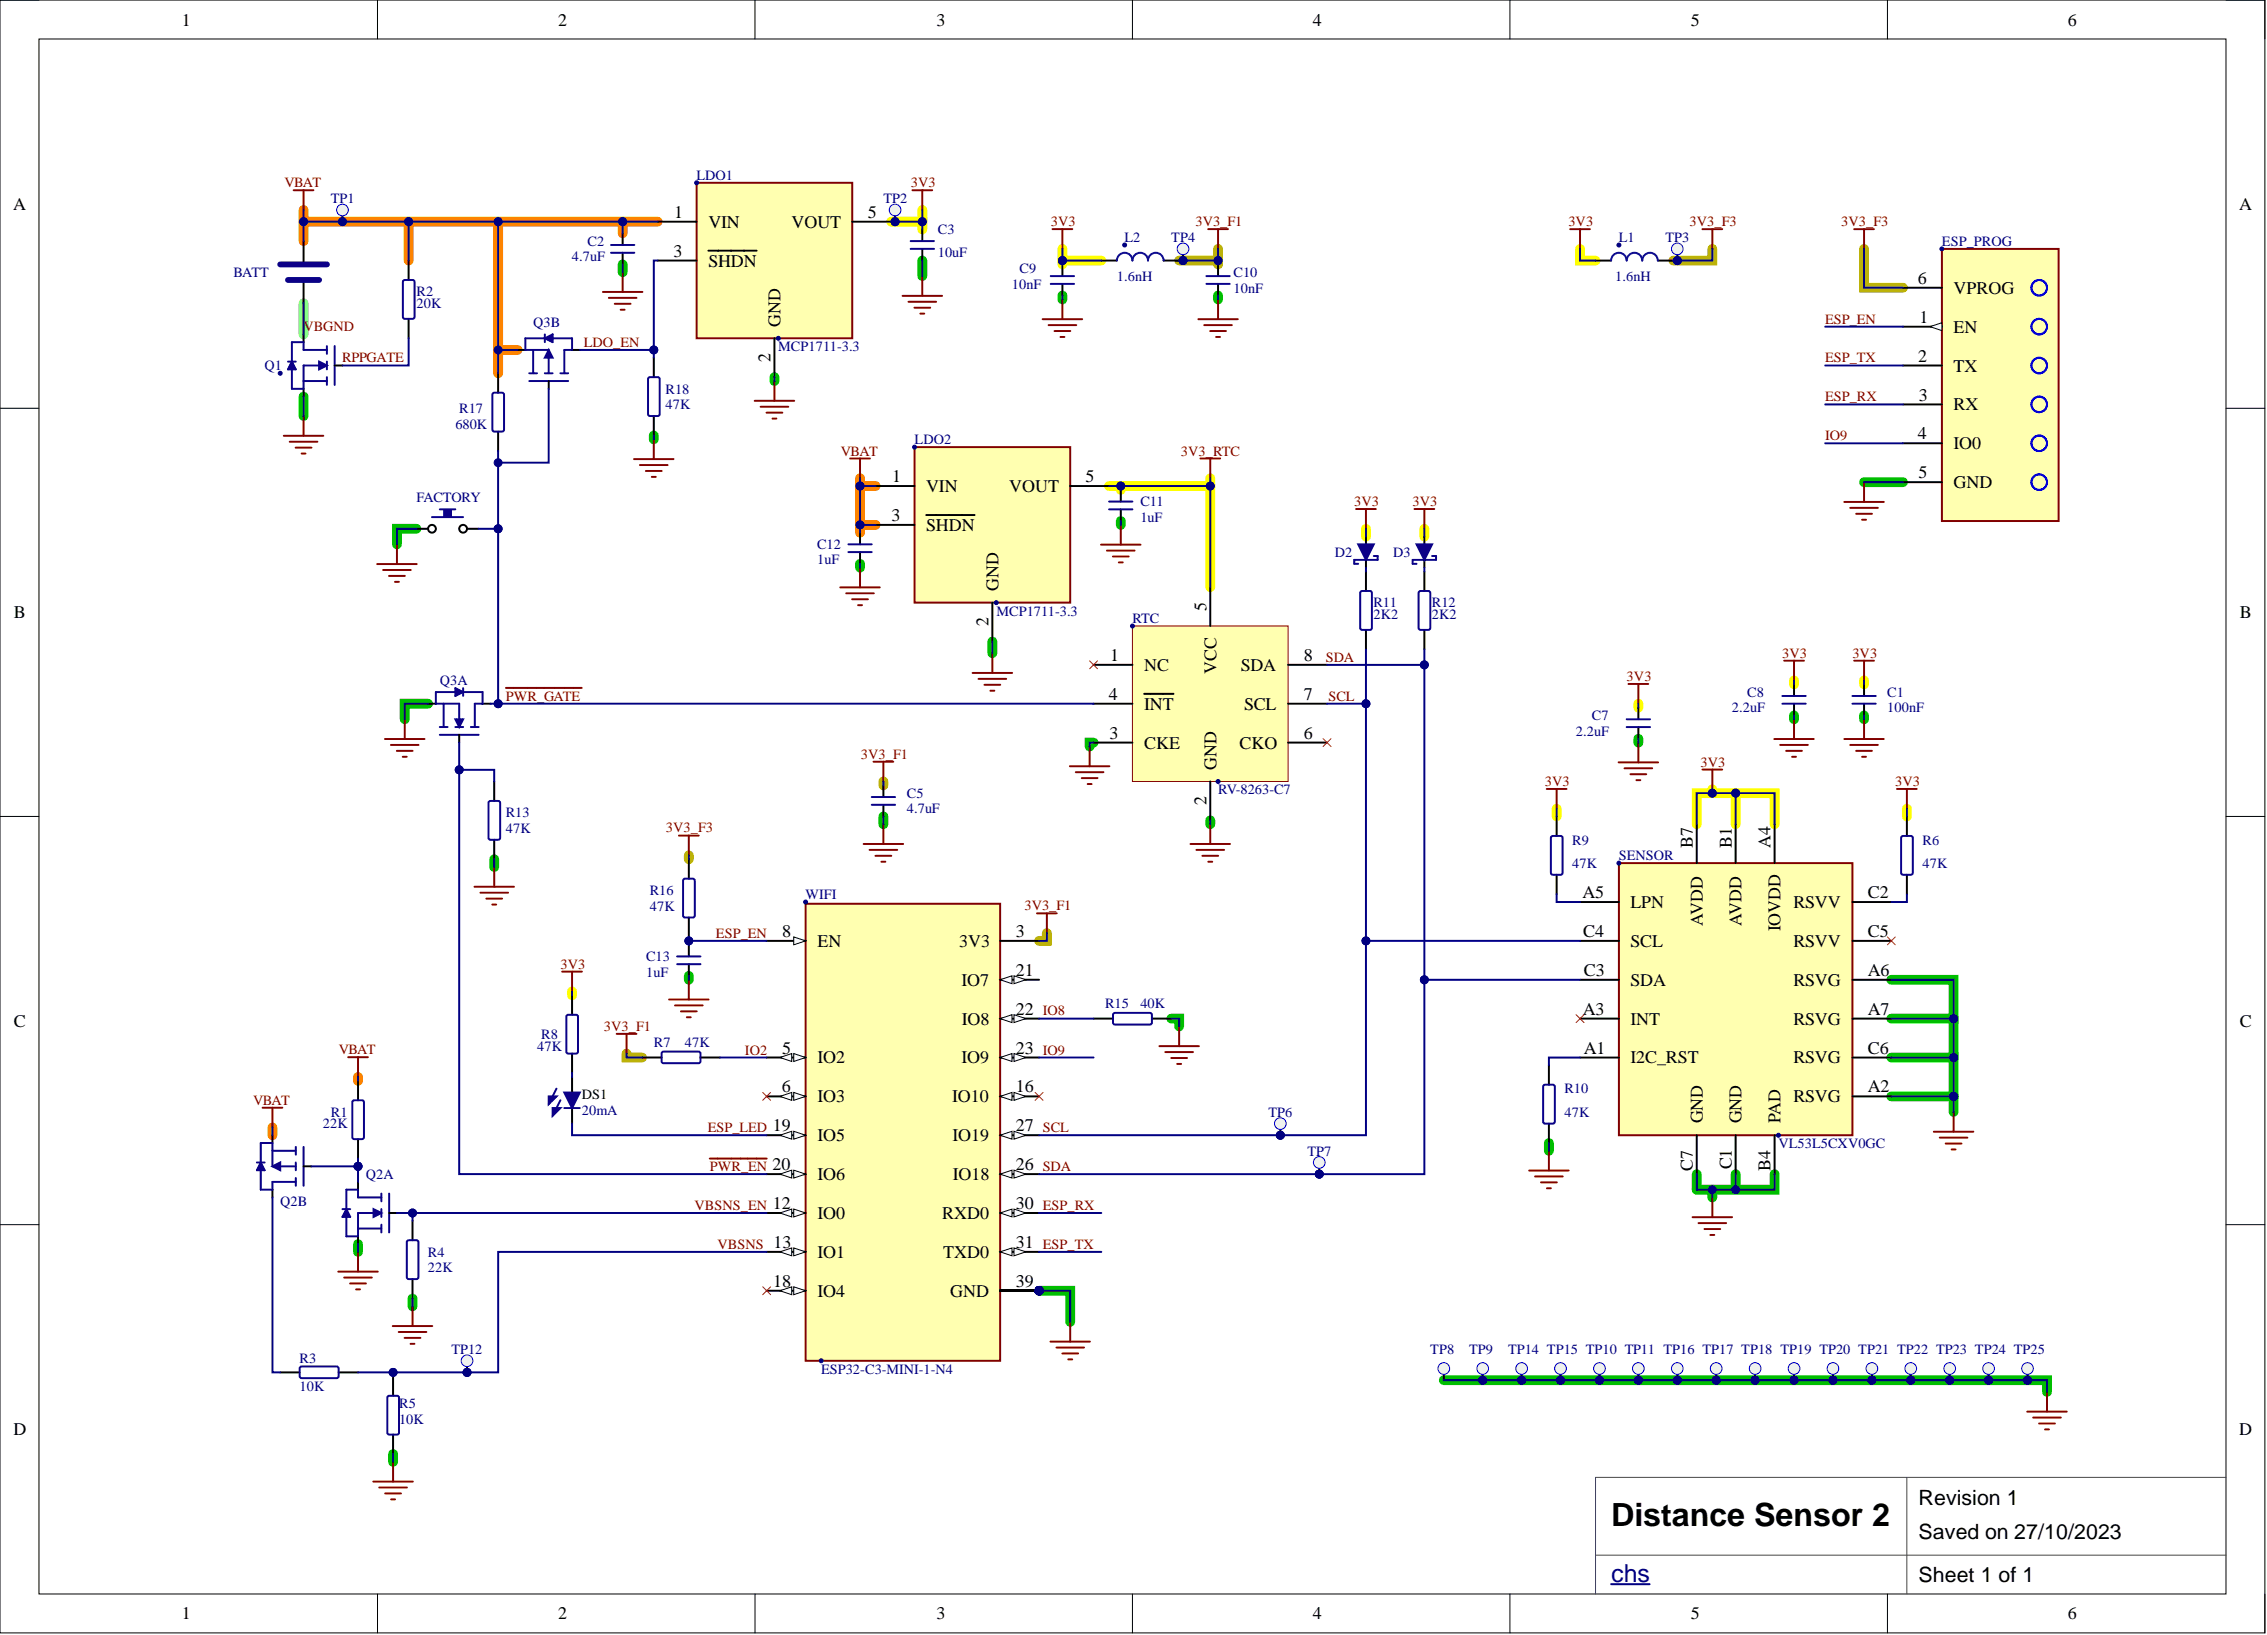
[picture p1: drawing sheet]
<svg xmlns="http://www.w3.org/2000/svg" width="291mm" height="210mm" viewBox="0 0 291 210" stroke-linecap="round" stroke-linejoin="round" font-family="sans-serif">
<defs><g id="words">
<text font-size="4.1" x="206.8" y="195.9">Distance Sensor 2</text>
<text font-size="3.2" fill="#000080" x="206.8" y="203">chs</text>
<g font-size="2.7">
<text x="246.3" y="197.6">Saved on 27/10/2023</text>
<text x="246.3" y="193.2">Revision 1</text>
<text x="246.3" y="203.1">Sheet 1 of 1</text>
</g>
<g font-size="2.3">
<text x="23.3" y="3.3">1</text>
<text x="71.7" y="3.3">2</text>
<text x="120.2" y="3.3">3</text>
<text x="168.6" y="3.3">4</text>
<text x="217.1" y="3.3">5</text>
<text x="265.5" y="3.3">6</text>
<text x="1.7" y="27">A</text>
<text x="86.5" y="28">1</text>
<text x="90.9" y="29.2">VIN</text>
<text x="101.6" y="29.2">VOUT</text>
<text x="111.4" y="28">5</text>
<text x="287.5" y="27">A</text>
<text x="86.5" y="33">3</text>
<text x="90.9" y="34.2">SHDN</text>
<text x="100.2" y="41.9" transform="rotate(-90 100.2 41.9)">GND</text>
<text x="246.2" y="36.5">6</text>
<text x="246.4" y="41.5">1</text>
<text x="250.8" y="37.7">VPROG</text>
<text x="98.9" y="46.5" transform="rotate(-90 98.9 46.5)">2</text>
<text x="246.3" y="46.4">2</text>
<text x="250.8" y="42.7">EN</text>
<text x="250.8" y="47.7">TX</text>
<text x="246.4" y="51.4">3</text>
<text x="250.8" y="52.7">RX</text>
<text x="246.2" y="56.4">4</text>
<text x="250.8" y="57.7">IO0</text>
<text x="114.5" y="61.9">1</text>
<text x="118.9" y="63.2">VIN</text>
<text x="129.6" y="63.2">VOUT</text>
<text x="139.4" y="61.9">5</text>
<text x="246.3" y="61.4">5</text>
<text x="250.8" y="62.7">GND</text>
<text x="114.5" y="66.9">3</text>
<text x="118.9" y="68.2">SHDN</text>
<text x="128.2" y="75.8" transform="rotate(-90 128.2 75.8)">GND</text>
<text x="1.8" y="79.4">B</text>
<text x="126.9" y="80.4" transform="rotate(-90 126.9 80.4)">2</text>
<text x="154.9" y="78.4" transform="rotate(-90 154.9 78.4)">5</text>
<text x="287.6" y="79.4">B</text>
<text x="142.3" y="89.8">4</text>
<text x="142.5" y="84.9">1</text>
<text x="146.9" y="86.1">NC</text>
<text x="156.2" y="86.5" transform="rotate(-90 156.2 86.5)">VCC</text>
<text x="159.3" y="86.1">SDA</text>
<text x="167.4" y="89.8">7</text>
<text x="167.4" y="84.9">8</text>
<text x="142.4" y="94.9">3</text>
<text x="146.9" y="91.1">INT</text>
<text x="159.7" y="91.1">SCL</text>
<text x="167.4" y="94.9">6</text>
<text x="146.9" y="96.1">CKE</text>
<text x="156.2" y="98.8" transform="rotate(-90 156.2 98.8)">GND</text>
<text x="159.1" y="96.1">CKO</text>
<text x="154.9" y="103.4" transform="rotate(-90 154.9 103.4)">2</text>
<text x="217.3" y="108.8" transform="rotate(-90 217.3 108.8)">B7</text>
<text x="222.3" y="108.8" transform="rotate(-90 222.3 108.8)">B1</text>
<text x="227.3" y="108.8" transform="rotate(-90 227.3 108.8)">A4</text>
<text x="203.2" y="115.3">A5</text>
<text x="209.3" y="116.6">LPN</text>
<text x="218.6" y="118.8" transform="rotate(-90 218.6 118.8)">AVDD</text>
<text x="223.6" y="118.8" transform="rotate(-90 223.6 118.8)">AVDD</text>
<text x="228.6" y="119.6" transform="rotate(-90 228.6 119.6)">IOVDD</text>
<text x="230.2" y="116.6">RSVV</text>
<text x="239.8" y="115.3">C2</text>
<text x="100.4" y="120.3">8</text>
<text x="104.9" y="121.6">EN</text>
<text x="123.1" y="121.6">3V3</text>
<text x="130.4" y="120.3">3</text>
<text x="130.4" y="125.3">21</text>
<text x="203.2" y="120.3">C4</text>
<text x="203.3" y="125.3">C3</text>
<text x="209.3" y="121.6">SCL</text>
<text x="230.2" y="121.6">RSVV</text>
<text x="239.8" y="125.3">A6</text>
<text x="239.8" y="120.3">C5</text>
<text x="1.8" y="131.8">C</text>
<text x="123.4" y="126.6">IO7</text>
<text x="123.5" y="131.5">IO8</text>
<text x="130.4" y="130.3">22</text>
<text x="203.2" y="130.3">A3</text>
<text x="209.3" y="131.5">INT</text>
<text x="209.3" y="126.6">SDA</text>
<text x="230.2" y="126.6">RSVG</text>
<text x="230.2" y="131.5">RSVG</text>
<text x="239.8" y="130.3">A7</text>
<text x="287.6" y="131.8">C</text>
<text x="100.4" y="135.3">5</text>
<text x="104.9" y="136.5">IO2</text>
<text x="123.4" y="136.5">IO9</text>
<text x="130.4" y="135.3">23</text>
<text x="203.3" y="135.3">A1</text>
<text x="209.3" y="136.5">I2C_RST</text>
<text x="230.2" y="136.5">RSVG</text>
<text x="239.8" y="135.3">C6</text>
<text x="100.4" y="140.2">6</text>
<text x="104.9" y="141.5">IO3</text>
<text x="122.2" y="141.5">IO10</text>
<text x="130.4" y="140.2">16</text>
<text x="230.2" y="141.5">RSVG</text>
<text x="239.8" y="140.2">A2</text>
<text x="99.2" y="145.2">19</text>
<text x="104.9" y="146.5">IO5</text>
<text x="122.3" y="146.5">IO19</text>
<text x="130.4" y="145.2">27</text>
<text x="218.6" y="144.2" transform="rotate(-90 218.6 144.2)">GND</text>
<text x="223.6" y="144.2" transform="rotate(-90 223.6 144.2)">GND</text>
<text x="228.6" y="144.2" transform="rotate(-90 228.6 144.2)">PAD</text>
<text x="99.2" y="150.3">20</text>
<text x="99.2" y="155.2">12</text>
<text x="104.9" y="151.5">IO6</text>
<text x="122.3" y="151.5">IO18</text>
<text x="130.4" y="155.2">30</text>
<text x="130.4" y="150.3">26</text>
<text x="217.3" y="150.3" transform="rotate(-90 217.3 150.3)">C7</text>
<text x="222.3" y="150.1" transform="rotate(-90 222.3 150.1)">C1</text>
<text x="227.3" y="150.3" transform="rotate(-90 227.3 150.3)">B4</text>
<text x="99.3" y="160.2">13</text>
<text x="104.9" y="156.5">IO0</text>
<text x="104.9" y="161.5">IO1</text>
<text x="121" y="156.5">RXD0</text>
<text x="121.1" y="161.5">TXD0</text>
<text x="130.4" y="160.2">31</text>
<text x="99.3" y="165.2">18</text>
<text x="104.9" y="166.5">IO4</text>
<text x="122" y="166.5">GND</text>
<text x="130.4" y="165.2">39</text>
<text x="1.7" y="184.2">D</text>
<text x="287.5" y="184.2">D</text>
<text x="23.3" y="207.9">1</text>
<text x="71.7" y="207.9">2</text>
<text x="120.2" y="207.9">3</text>
<text x="168.6" y="207.9">4</text>
<text x="217.1" y="207.9">5</text>
<text x="265.5" y="207.9">6</text>
</g>
<g font-size="1.8" fill="#000080">
<text x="89.4" y="23.1">LDO1</text>
<text x="42.5" y="26.1">TP1</text>
<text x="113.4" y="26.1">TP2</text>
<text x="30" y="35.5">BATT</text>
<text x="73.4" y="33.6">4.7uF</text>
<text x="75.4" y="31.6">C2</text>
<text x="120.4" y="30">C3</text>
<text x="120.4" y="33">10uF</text>
<text x="130.9" y="35.1">C9</text>
<text x="144.4" y="31.1">L2</text>
<text x="150.4" y="31.1">TP4</text>
<text x="158.4" y="35.5">C10</text>
<text x="207.8" y="31.1">L1</text>
<text x="213.8" y="31.1">TP3</text>
<text x="249.3" y="31.6">ESP_PROG</text>
<text x="53.5" y="38">R2</text>
<text x="53.5" y="39.6">20K</text>
<text x="129.9" y="37.1">10nF</text>
<text x="143.4" y="36">1.6nH</text>
<text x="158.4" y="37.6">10nF</text>
<text x="207.4" y="36">1.6nH</text>
<text x="34" y="47.5">Q1</text>
<text x="68.4" y="42">Q3B</text>
<text x="99.9" y="45.1">MCP1711-3.3</text>
<text x="59" y="53">R17</text>
<text x="85.4" y="50.5">R18</text>
<text x="85.4" y="52.5">47K</text>
<text x="58.5" y="55">680K</text>
<text x="117.4" y="57">LDO2</text>
<text x="53.5" y="64.5">FACTORY</text>
<text x="146.4" y="65">C11</text>
<text x="104.9" y="70.5">C12</text>
<text x="146.4" y="67">1uF</text>
<text x="171.4" y="71.5">D2</text>
<text x="178.8" y="71.5">D3</text>
<text x="104.9" y="72.5">1uF</text>
<text x="176.3" y="78">R11</text>
<text x="183.8" y="78">R12</text>
<text x="127.9" y="79">MCP1711-3.3</text>
<text x="145.4" y="80">RTC</text>
<text x="176.3" y="79.5">2K2</text>
<text x="183.8" y="79.5">2K2</text>
<text x="56.5" y="88">Q3A</text>
<text x="224.3" y="89.5">C8</text>
<text x="242.3" y="89.5">C1</text>
<text x="202.3" y="94.4">2.2uF</text>
<text x="204.3" y="92.5">C7</text>
<text x="222.3" y="91.4">2.2uF</text>
<text x="242.3" y="91.4">100nF</text>
<text x="156.4" y="102">RV-8263-C7</text>
<text x="64.9" y="104.9">R13</text>
<text x="64.9" y="106.9">47K</text>
<text x="116.4" y="102.4">C5</text>
<text x="116.4" y="104.4">4.7uF</text>
<text x="201.9" y="108.4">R9</text>
<text x="201.9" y="111.4">47K</text>
<text x="207.8" y="110.4">SENSOR</text>
<text x="246.8" y="108.4">R6</text>
<text x="246.8" y="111.4">47K</text>
<text x="83.4" y="114.9">R16</text>
<text x="83.4" y="116.9">47K</text>
<text x="103.4" y="115.4">WIFI</text>
<text x="82.9" y="123.4">C13</text>
<text x="82.9" y="125.4">1uF</text>
<text x="141.9" y="129.4">R15</text>
<text x="146.4" y="129.4">40K</text>
<text x="68.9" y="134.9">47K</text>
<text x="69.5" y="133.4">R8</text>
<text x="83.9" y="134.4">R7</text>
<text x="87.9" y="134.4">47K</text>
<text x="42.5" y="143.4">R1</text>
<text x="74.7" y="143.2">20mA</text>
<text x="162.9" y="143.4">TP6</text>
<text x="200.8" y="140.4">R10</text>
<text x="200.8" y="143.4">47K</text>
<text x="41.5" y="144.9">22K</text>
<text x="167.8" y="148.4">TP7</text>
<text x="228.3" y="147.4">VL53L5CXV0GC</text>
<text x="36" y="154.8">Q2B</text>
<text x="47" y="151.4">Q2A</text>
<text x="54.9" y="161.3">R4</text>
<text x="54.9" y="163.3">22K</text>
<text x="58" y="173.8">TP12</text>
<text x="183.6" y="173.8">TP8</text>
<text x="188.6" y="173.8">TP9</text>
<text x="193.6" y="173.8">TP14 TP15 TP10 TP11 TP16 TP17 TP18 TP19 TP20 TP21 TP22 TP23 TP24 TP25</text>
<text x="38.5" y="175">R3</text>
<text x="38.5" y="178.6">10K</text>
<text x="105.4" y="176.3">ESP32-C3-MINI-1-N4</text>
<text x="51.2" y="180.8">R5</text>
<text x="51.2" y="182.8">10K</text>
</g>
<g font-size="1.8" fill="#800000">
<text x="36.5" y="24">VBAT</text>
<text x="116.9" y="24">3V3</text>
<text x="134.9" y="29">3V3</text>
<text x="153.5" y="29">3V3_F1</text>
<text x="201.3" y="29">3V3</text>
<text x="216.9" y="29">3V3_F3</text>
<text x="236.4" y="29">3V3_F3</text>
<text x="234.3" y="41.5">ESP_EN</text>
<text x="39" y="42.6">VBGND</text>
<text x="43.9" y="46.5">RPPGATE</text>
<text x="75" y="44.5">LDO_EN</text>
<text x="234.3" y="46.5">ESP_TX</text>
<text x="234.3" y="51.5">ESP_RX</text>
<text x="107.9" y="58.5">VBAT</text>
<text x="151.6" y="58.5">3V3_RTC</text>
<text x="234.3" y="56.5">IO9</text>
<text x="173.9" y="64.9">3V3</text>
<text x="181.3" y="64.9">3V3</text>
<text x="64.9" y="90">PWR_GATE</text>
<text x="170.2" y="85">SDA</text>
<text x="170.6" y="90">SCL</text>
<text x="208.8" y="87.4">3V3</text>
<text x="228.8" y="84.4">3V3</text>
<text x="237.8" y="84.4">3V3</text>
<text x="110.5" y="97.4">3V3_F1</text>
<text x="198.3" y="100.9">3V3</text>
<text x="218.3" y="98.4">3V3</text>
<text x="243.3" y="100.9">3V3</text>
<text x="85.5" y="106.9">3V3_F3</text>
<text x="131.5" y="116.9">3V3_F1</text>
<text x="72" y="124.4">3V3</text>
<text x="91.9" y="120.4">ESP_EN</text>
<text x="133.9" y="130.4">IO8</text>
<text x="43.5" y="135.3">VBAT</text>
<text x="77.5" y="132.3">3V3_F1</text>
<text x="95.6" y="135.4">IO2</text>
<text x="133.9" y="135.4">IO9</text>
<text x="32.5" y="141.8">VBAT</text>
<text x="90.9" y="145.4">ESP_LED</text>
<text x="133.9" y="145.4">SCL</text>
<text x="89.2" y="155.3">VBSNS_EN</text>
<text x="91.1" y="150.4">PWR_EN</text>
<text x="133.9" y="150.3">SDA</text>
<text x="133.9" y="155.3">ESP_RX</text>
<text x="92.1" y="160.3">VBSNS</text>
<text x="133.9" y="160.3">ESP_TX</text>
</g>
<text font-size="1.8" x="74.7" y="141.1">DS1</text>
</g></defs>
<g fill="none" stroke="#000" stroke-width=".13">
<path d="M0 0h290.8v209.6h-290.8zM0 0h5M5 5h280.8v199.6h-280.8zM48.5 0v5M96.9 0v5M145.4 0v5M193.8 0v5M242.3 0v5M285.8 0h5v5M0 52.4h5M285.8 52.4h5M0 104.8h5"/>
<path d="M285.8 104.8h5M0 157.2h5M285.8 157.2h5M48.5 204.6v5M96.9 204.6v5M145.4 204.6v5M193.8 204.6v5M242.3 204.6v5M290.8 204.6v5"/>
</g>
<g fill="none" stroke="#00be00" stroke-width="1.3">
<path d="M79.9 33.9v1M118.4 33.5v1.9M136.4 37.9v.5M156.4 37.9v.5M39 50.9v2.5M83.9 55.9v.5M99.4 48.4v.5M53.5 67.9h-2.5v2M110.4 72.4v.5M143.9 66.9v.5M239.3 61.9h5M55 90.3h-3v2"/>
<path d="M127.4 82.4v1.5M140.4 95.3h-.5v.5M210.3 94.8v.5M230.3 91.8v.5M239.3 91.8v.5M63.4 110.3v1M113.4 104.8v1M155.4 105.3v.5M88.4 125.3v.5M150.4 130.8h1v1M242.8 135.8h8v5M242.8 125.8h8v5h-8"/>
<path d="M250.8 130.8v5M46 159.7v1M198.9 146.7v1M217.8 150.7v2h10v-2M219.8 152.7v1M222.8 150.7v2M242.8 140.8h8M250.8 140.8v2M53 166.7v1M133.4 165.7h4v4M185.4 177.2h77.4v1.5M50.5 186.7v1"/>
</g>
<path d="M39 27v4M39 28.5h45.4M52.5 28.5v4.9M63.9 28.5v19.4M79.9 28.5v1.5M63.9 44.9h2.5M110.4 62.4v5h2M110.4 61.4v1h2M110.4 67.4v1M46 138.3v.5M35 144.7v1" fill="none" stroke="#fd8300" stroke-width="1.3"/>
<path d="M39 38.9v4" fill="none" stroke="#6eff6e" stroke-width="1.3"/>
<g fill="none" stroke="#ff0" stroke-width="1.3">
<path d="M114.4 28.5h4v1M118.4 27v1.5M136.4 33.5h5M136.4 31.9v2M202.8 32v1.5h2M142.4 62.4h13M143.9 62.4v.5M155.4 61.4v14M175.4 67.9v1M182.9 67.9v1M210.3 90.3v.6M230.3 87.4v.5"/>
<path d="M239.3 87.4v.5M199.8 103.8v1M217.8 105.8v-4h10v4M219.8 101.3v.5M222.8 101.8v4M244.8 103.8v1M73.4 127.3v.5"/>
</g>
<path d="M156.4 31.9v1.6h-5M156.4 33.5v.4M219.8 32v1.5h-5M239.3 32v4.9h5M88.4 109.8v.5M113.4 100.3v.5M134.4 119.8v1h-1M80.4 135.3v.5h2" fill="none" stroke="#bfb401" stroke-width="1.3"/>
<path d="M204.8 199.7h81M244.8 189.7v14.9M285.8 189.7h-81v14.9" fill="none" stroke="#434343" stroke-width=".13"/>
<path d="M206.8 203.4h5" fill="none" stroke="#000080" stroke-width=".25"/>
<path d="M207.8 110.8h30v34.9h-30z" fill-rule="evenodd" fill="#ffffb0"/>
<path d="M207.8 110.8h30v34.9h-30z" fill="none" stroke="#800000" stroke-width=".25"/>
<g fill="none" stroke="#000" stroke-width=".25">
<path d="M202.8 115.8h5M217.8 105.8v5M222.8 105.8v5M227.8 105.8v5M237.8 115.8h5M202.8 135.8h5M202.8 130.8h5M202.8 125.8h5M202.8 120.8h5M237.8 135.8h5M237.8 130.8h5M237.8 125.8h5"/>
<path d="M237.8 120.8h5M217.8 145.7v5M222.8 145.7v5M227.8 145.7v5M237.8 140.8h5"/>
</g>
<circle cx="207.8" cy="110.8" r=".25" fill="#000080"/>
<circle cx="207.8" cy="110.8" r=".25" fill="none" stroke="#000080" stroke-width=".13"/>
<circle cx="228.3" cy="145.7" r=".25" fill="#000080"/>
<circle cx="228.3" cy="145.7" r=".25" fill="none" stroke="#000080" stroke-width=".13"/>
<path d="M217.3 156.3h5.1M218.1 157h3.5M218.8 157.8h2M219.6 158.5h.5M219.8 153.7v2.6" fill="none" stroke="#800000" stroke-width=".25"/>
<path d="M46 152.7v1h3M46 155.7h2M49 153.2v1M49 155.2v1M49 157.2v1M49 157.7h-3v1M50 153.2v5" fill="none" stroke="#0c0087" stroke-width=".25"/>
<path d="M50 155.7h1" fill="none" stroke="#000" stroke-width=".25"/>
<path d="M48 155.2l1 .5-1 .5z" fill="#0c0087"/>
<path d="M44 155.2h1M44.5 156.2v2.5h1.5M44.5 155.2l.5 1h-1zM46 152.7h-1.5v2.5M46 155.7v2M48 155.2l1 .5-1 .5z" fill="none" stroke="#0c0087" stroke-width=".25"/>
<path d="M46 151.7v1M46 158.7v1" fill="none" stroke="#000" stroke-width=".25"/>
<path d="M44.5 155.2l.5 1h-1z" fill="#0c0087"/>
<path d="M44.5 155.2l.5 1h-1z" fill="none" stroke="#0c0087" stroke-width=".13"/>
<path d="M33 149.2h1M33.5 150.2v2.5h1.5v-1h3M33.5 149.2v-2.5h1.5v3M33.5 149.2l.5 1h-1zM35 147.7h3M36 149.7h2M38 147.2v1M38 149.2v1M38 151.2v1M39 147.2v5" fill="none" stroke="#0c0087" stroke-width=".25"/>
<path d="M35 145.7v1M35 152.7v1M39 149.7h1" fill="none" stroke="#000" stroke-width=".25"/>
<path d="M35 149.7l1-.5v1z" fill="#0c0087"/>
<path d="M35 149.7l1-.5v1z" fill="none" stroke="#0c0087" stroke-width=".25"/>
<path d="M33.5 149.2l.5 1h-1z" fill="#0c0087"/>
<path d="M33.5 149.2l.5 1h-1z" fill="none" stroke="#0c0087" stroke-width=".13"/>
<path d="M43 46.9h1M46 138.8v2.5M46 146.2v2.5M53 156.7v2.5M36 176.2h2.5M43.5 176.2h2.5M50.5 176.7v2.5M53 164.2v2.5M50.5 184.2v2.5" fill="none" stroke="#000" stroke-width=".25"/>
<path d="M39 43.9v1h3M39 46.9h2M42 44.4v1M42 46.4v1M42 48.4v1M42 48.9h-3v1M43 44.4v5M45.3 141.3h1.2h.2v.2v4.5v.2h-.2h-1h-.2l-.1-.2v-4.5zM52.3 159.3l1.2-.1 .1 .1 .1 .2v4.5l-.1 .1-.1 .1h-1l-.2-.1-.1-.1v-4.5zM38.5 175.5l.2-.1h4.5l.2 .1 .1 .2v1l-.1 .2h-.2h-4.5h-.2v-.2zM49.8 179.3l1.2-.1 .2 .1v.1v4.5v.2l-.2 .1h-1l-.2-.1-.1-.2v-4.5z" fill="none" stroke="#0c0087" stroke-width=".25"/>
<g fill="none" stroke="#800000" stroke-width=".25">
<path d="M44.7 135.7h2.5M46 135.7v2.6M33.7 142.2h2.5M35 142.2v2.5M43.4 163.3h5.1M44.2 164h3.5M44.9 164.8h2.1M45.7 165.5h.5M46 160.7v2.6M50.4 170.2h5.1M51.2 171h3.5M51.9 171.8h2.1"/>
<path d="M52.7 172.5h.5M53 167.7v2.5M47.9 190.2h5.1M48.7 191h3.5M49.4 191.7h2.1M50.2 192.5h.5M50.5 187.7v2.5"/>
</g>
<path d="M41 46.4l1 .5-1 .5z" fill="#0c0087"/>
<path d="M37 46.4h1M37.5 47.4v2.5h1.5M37.5 46.4l.5 1h-1zM39 43.9h-1.5v2.5M39 46.9v2M41 46.4l1 .5-1 .5z" fill="none" stroke="#0c0087" stroke-width=".25"/>
<path d="M39 42.9v1M39 49.9v1" fill="none" stroke="#000" stroke-width=".25"/>
<path d="M37.5 46.4l.5 1h-1z" fill="#0c0087"/>
<path d="M37.5 46.4l.5 1h-1z" fill="none" stroke="#0c0087" stroke-width=".13"/>
<circle cx="36" cy="47.9" r=".25" fill="#000080"/>
<circle cx="36" cy="47.9" r=".25" fill="none" stroke="#000080" stroke-width=".13"/>
<g fill="none" stroke="#800000" stroke-width=".25">
<path d="M37.7 24.4h2.5M39 24.4v2.6M77.4 37.5h5.1M78.2 38.2h3.5M78.9 39h2.1M79.7 39.8h.5M79.9 34.9v2.6M115.9 38h5M116.6 38.7h3.6M117.4 39.5h2M118.4 35.4v2.6M36.4 55.9h5.1"/>
<path d="M37.2 56.7h3.5M38 57.5h2M38.7 58.2h.5M39 53.4v2.5M118.2 40.3h.5M112.1 97.8h2.6M113.4 97.8v2.5M227.8 94.9h5.1M228.5 95.6h3.6M229.3 96.4h2M230.1 97.2h.5M230.3 92.3v2.6"/>
<path d="M236.8 94.9h5M237.5 95.6h3.6M238.3 96.4h2M239.1 97.2h.5M239.3 92.3v2.6M110.9 108.4h5M111.6 109.1h3.6M112.4 109.9h2M113.2 110.6h.5M113.4 105.8v2.6M243.5 101.3h2.6M244.8 101.3v2.5"/>
<path d="M248.3 145.3h5M249 146h3.6M249.8 146.8h2M250.6 147.6h.5M250.8 142.8v2.5"/>
</g>
<g fill="none" stroke="#000" stroke-width=".25">
<path d="M52.5 33.4v2.5M79.9 30v1.5M79.9 32.4v1.5M118.4 29.5v1.5M118.4 31.9v1.6M52.5 40.9v2.5M230.3 87.9v1.5M230.3 90.3v1.5M239.3 87.9v1.5M239.3 90.3v1.5M113.4 100.8v1.5M113.4 103.3v1.5"/>
<path d="M244.8 104.8v2.5M244.8 112.3v2.5M73.4 127.8v2.5M73.4 135.3v2.5"/>
</g>
<g fill="none" stroke="#0c0087" stroke-width=".25">
<path d="M51.8 36l1.2-.1 .1 .1 .1 .2v4.5l-.1 .2h-.1h-1h-.2l-.1-.2v-4.5zM78.4 32.4h3M78.4 31.5h3M116.9 31.9h3M116.9 31h3M228.8 90.3h3M228.8 89.4h3M237.8 90.3h3M237.8 89.4h3M111.9 103.3h3M111.9 102.3h3M244.1 107.4l1.2-.1 .2 .1 .1 .2v4.5l-.1 .1-.2 .1h-1l-.2-.1v-.1v-4.5z"/>
<path d="M72.8 130.3h1.2h.1l.1 .2v4.5l-.1 .2-.1 .1h-1l-.2-.1-.1-.2v-4.5z"/>
</g>
<path d="M249.3 32h15v34.9h-15z" fill-rule="evenodd" fill="#ffffb0"/>
<path d="M249.3 32h15v34.9h-15z" fill="none" stroke="#800000" stroke-width=".25"/>
<path d="M244.3 41.9h5" fill="none" stroke="#000" stroke-width=".25"/>
<path d="M247.8 41.9l1.5-.5v1z" fill="#f8fcff"/>
<path d="M247.8 41.9l1.5-.5v1z" fill="none" stroke="#000" stroke-width=".13"/>
<path d="M244.3 36.9h5M244.3 46.9h5M244.3 51.9h5M244.3 56.9h5M244.3 61.9h5" fill="none" stroke="#000" stroke-width=".25"/>
<g fill="none" stroke="#00f" stroke-width=".25">
<circle cx="261.8" cy="36.9" r="1"/>
<circle cx="261.8" cy="46.9" r="1"/>
<circle cx="261.8" cy="56.9" r="1"/>
<circle cx="261.8" cy="41.9" r="1"/>
<circle cx="261.8" cy="51.9" r="1"/>
<circle cx="261.8" cy="61.9" r="1"/>
</g>
<circle cx="249.3" cy="32" r=".25" fill="#000080"/>
<circle cx="249.3" cy="32" r=".25" fill="none" stroke="#000080" stroke-width=".13"/>
<path d="M201.6 29.4h2.5M202.8 29.4v2.6M236.8 64.4h5M237.5 65.2h3.6M238.3 66h2M239.1 66.7h.5M239.3 61.9v2.5" fill="none" stroke="#800000" stroke-width=".25"/>
<circle cx="133.4" cy="165.7" r=".51" fill="#000080"/>
<circle cx="133.4" cy="165.7" r=".51" fill="none" stroke="#000080" stroke-width=".13"/>
<circle cx="133.4" cy="165.7" r=".51" fill="#000080"/>
<circle cx="133.4" cy="165.7" r=".51" fill="none" stroke="#000080" stroke-width=".13"/>
<circle cx="133.4" cy="165.7" r=".51" fill="#000080"/>
<circle cx="133.4" cy="165.7" r=".51" fill="none" stroke="#000080" stroke-width=".13"/>
<circle cx="133.4" cy="165.7" r=".51" fill="#000080"/>
<circle cx="133.4" cy="165.7" r=".51" fill="none" stroke="#000080" stroke-width=".13"/>
<circle cx="133.4" cy="165.7" r=".51" fill="#000080"/>
<circle cx="133.4" cy="165.7" r=".51" fill="none" stroke="#000080" stroke-width=".13"/>
<circle cx="133.4" cy="165.7" r=".51" fill="#000080"/>
<circle cx="133.4" cy="165.7" r=".51" fill="none" stroke="#000080" stroke-width=".13"/>
<circle cx="133.4" cy="165.7" r=".51" fill="#000080"/>
<circle cx="133.4" cy="165.7" r=".51" fill="none" stroke="#000080" stroke-width=".13"/>
<circle cx="133.4" cy="165.7" r=".51" fill="#000080"/>
<circle cx="133.4" cy="165.7" r=".51" fill="none" stroke="#000080" stroke-width=".13"/>
<circle cx="133.4" cy="165.7" r=".51" fill="#000080"/>
<circle cx="133.4" cy="165.7" r=".51" fill="none" stroke="#000080" stroke-width=".13"/>
<circle cx="133.4" cy="165.7" r=".51" fill="#000080"/>
<circle cx="133.4" cy="165.7" r=".51" fill="none" stroke="#000080" stroke-width=".13"/>
<circle cx="133.4" cy="165.7" r=".51" fill="#000080"/>
<circle cx="133.4" cy="165.7" r=".51" fill="none" stroke="#000080" stroke-width=".13"/>
<circle cx="133.4" cy="165.7" r=".51" fill="#000080"/>
<circle cx="133.4" cy="165.7" r=".51" fill="none" stroke="#000080" stroke-width=".13"/>
<circle cx="133.4" cy="165.7" r=".51" fill="#000080"/>
<circle cx="133.4" cy="165.7" r=".51" fill="none" stroke="#000080" stroke-width=".13"/>
<circle cx="133.4" cy="165.7" r=".51" fill="#000080"/>
<circle cx="133.4" cy="165.7" r=".51" fill="none" stroke="#000080" stroke-width=".13"/>
<circle cx="133.4" cy="165.7" r=".51" fill="#000080"/>
<circle cx="133.4" cy="165.7" r=".51" fill="none" stroke="#000080" stroke-width=".13"/>
<circle cx="133.4" cy="165.7" r=".51" fill="#000080"/>
<circle cx="133.4" cy="165.7" r=".51" fill="none" stroke="#000080" stroke-width=".13"/>
<circle cx="133.4" cy="165.7" r=".51" fill="#000080"/>
<circle cx="133.4" cy="165.7" r=".51" fill="none" stroke="#000080" stroke-width=".13"/>
<circle cx="133.4" cy="165.7" r=".51" fill="#000080"/>
<circle cx="133.4" cy="165.7" r=".51" fill="none" stroke="#000080" stroke-width=".13"/>
<circle cx="133.4" cy="165.7" r=".51" fill="#000080"/>
<circle cx="133.4" cy="165.7" r=".51" fill="none" stroke="#000080" stroke-width=".13"/>
<circle cx="133.4" cy="165.7" r=".51" fill="#000080"/>
<circle cx="133.4" cy="165.7" r=".51" fill="none" stroke="#000080" stroke-width=".13"/>
<circle cx="133.4" cy="165.7" r=".51" fill="#000080"/>
<circle cx="133.4" cy="165.7" r=".51" fill="none" stroke="#000080" stroke-width=".13"/>
<circle cx="133.4" cy="165.7" r=".51" fill="#000080"/>
<circle cx="133.4" cy="165.7" r=".51" fill="none" stroke="#000080" stroke-width=".13"/>
<circle cx="133.4" cy="165.7" r=".51" fill="#000080"/>
<circle cx="133.4" cy="165.7" r=".51" fill="none" stroke="#000080" stroke-width=".13"/>
<circle cx="133.4" cy="165.7" r=".51" fill="#000080"/>
<circle cx="133.4" cy="165.7" r=".51" fill="none" stroke="#000080" stroke-width=".13"/>
<circle cx="133.4" cy="165.7" r=".51" fill="#000080"/>
<circle cx="133.4" cy="165.7" r=".51" fill="none" stroke="#000080" stroke-width=".13"/>
<circle cx="133.4" cy="165.7" r=".51" fill="#000080"/>
<circle cx="133.4" cy="165.7" r=".51" fill="none" stroke="#000080" stroke-width=".13"/>
<circle cx="133.4" cy="165.7" r=".51" fill="#000080"/>
<circle cx="133.4" cy="165.7" r=".51" fill="none" stroke="#000080" stroke-width=".13"/>
<circle cx="133.4" cy="165.7" r=".51" fill="#000080"/>
<circle cx="133.4" cy="165.7" r=".51" fill="none" stroke="#000080" stroke-width=".13"/>
<circle cx="133.4" cy="165.7" r=".51" fill="#000080"/>
<circle cx="133.4" cy="165.7" r=".51" fill="none" stroke="#000080" stroke-width=".13"/>
<circle cx="133.4" cy="165.7" r=".51" fill="#000080"/>
<circle cx="133.4" cy="165.7" r=".51" fill="none" stroke="#000080" stroke-width=".13"/>
<path d="M103.4 116h25v58.7h-25z" fill-rule="evenodd" fill="#ffffb0"/>
<path d="M103.4 116h25v58.7h-25z" fill="none" stroke="#800000" stroke-width=".25"/>
<path d="M98.4 120.8h5" fill="none" stroke="#000" stroke-width=".25"/>
<path d="M101.9 120.3l1.5 .5-1.5 .5z" fill="#f8fcff"/>
<path d="M101.9 120.3l1.5 .5-1.5 .5z" fill="none" stroke="#000" stroke-width=".13"/>
<path d="M98.4 155.7h5" fill="none" stroke="#000" stroke-width=".25"/>
<path d="M101.9 155.2l1.5 .5-1.5 .5z" fill="#f8fcff"/>
<path d="M101.9 155.2l1.5 .5-1.5 .5z" fill="none" stroke="#000" stroke-width=".13"/>
<path d="M100.1 155.7l1.5-.5v1z" fill="#f8fcff"/>
<path d="M100.1 155.7l1.5-.5v1z" fill="none" stroke="#000" stroke-width=".13"/>
<path d="M98.4 160.7h5" fill="none" stroke="#000" stroke-width=".25"/>
<path d="M101.9 160.2l1.5 .5-1.5 .5z" fill="#f8fcff"/>
<path d="M101.9 160.2l1.5 .5-1.5 .5z" fill="none" stroke="#000" stroke-width=".13"/>
<path d="M100.1 160.7l1.5-.5v1z" fill="#f8fcff"/>
<path d="M100.1 160.7l1.5-.5v1z" fill="none" stroke="#000" stroke-width=".13"/>
<path d="M98.4 135.8h5" fill="none" stroke="#000" stroke-width=".25"/>
<path d="M101.9 135.3l1.5 .5-1.5 .5z" fill="#f8fcff"/>
<path d="M101.9 135.3l1.5 .5-1.5 .5z" fill="none" stroke="#000" stroke-width=".13"/>
<path d="M100.1 135.8l1.5-.5v1z" fill="#f8fcff"/>
<path d="M100.1 135.8l1.5-.5v1z" fill="none" stroke="#000" stroke-width=".13"/>
<path d="M98.4 140.8h5" fill="none" stroke="#000" stroke-width=".25"/>
<path d="M101.9 140.2l1.5 .6-1.5 .5z" fill="#f8fcff"/>
<path d="M101.9 140.2l1.5 .6-1.5 .5z" fill="none" stroke="#000" stroke-width=".13"/>
<path d="M100.1 140.8l1.5-.6v1.1z" fill="#f8fcff"/>
<path d="M100.1 140.8l1.5-.6v1.1z" fill="none" stroke="#000" stroke-width=".13"/>
<path d="M98.4 165.7h5" fill="none" stroke="#000" stroke-width=".25"/>
<path d="M101.9 165.2l1.5 .5-1.5 .5z" fill="#f8fcff"/>
<path d="M101.9 165.2l1.5 .5-1.5 .5z" fill="none" stroke="#000" stroke-width=".13"/>
<path d="M100.1 165.7l1.5-.5v1z" fill="#f8fcff"/>
<path d="M100.1 165.7l1.5-.5v1z" fill="none" stroke="#000" stroke-width=".13"/>
<path d="M98.4 145.7h5" fill="none" stroke="#000" stroke-width=".25"/>
<path d="M101.9 145.2l1.5 .5-1.5 .5z" fill="#f8fcff"/>
<path d="M101.9 145.2l1.5 .5-1.5 .5z" fill="none" stroke="#000" stroke-width=".13"/>
<path d="M100.1 145.7l1.5-.5v1z" fill="#f8fcff"/>
<path d="M100.1 145.7l1.5-.5v1z" fill="none" stroke="#000" stroke-width=".13"/>
<path d="M98.4 150.7h5" fill="none" stroke="#000" stroke-width=".25"/>
<path d="M101.9 150.2l1.5 .5-1.5 .5z" fill="#f8fcff"/>
<path d="M101.9 150.2l1.5 .5-1.5 .5z" fill="none" stroke="#000" stroke-width=".13"/>
<path d="M100.1 150.7l1.5-.5v1z" fill="#f8fcff"/>
<path d="M100.1 150.7l1.5-.5v1z" fill="none" stroke="#000" stroke-width=".13"/>
<path d="M128.4 155.7h5" fill="none" stroke="#000" stroke-width=".25"/>
<path d="M128.4 155.7l1.5-.5v1z" fill="#f8fcff"/>
<path d="M128.4 155.7l1.5-.5v1z" fill="none" stroke="#000" stroke-width=".13"/>
<path d="M130.2 155.2l1.5 .5-1.5 .5z" fill="#f8fcff"/>
<path d="M130.2 155.2l1.5 .5-1.5 .5z" fill="none" stroke="#000" stroke-width=".13"/>
<path d="M128.4 160.7h5" fill="none" stroke="#000" stroke-width=".25"/>
<path d="M128.4 160.7l1.5-.5v1z" fill="#f8fcff"/>
<path d="M128.4 160.7l1.5-.5v1z" fill="none" stroke="#000" stroke-width=".13"/>
<path d="M130.2 160.2l1.5 .5-1.5 .5z" fill="#f8fcff"/>
<path d="M130.2 160.2l1.5 .5-1.5 .5z" fill="none" stroke="#000" stroke-width=".13"/>
<path d="M128.4 120.8h5M128.4 125.8h5" fill="none" stroke="#000" stroke-width=".25"/>
<path d="M128.4 125.8l1.5-.5v1z" fill="#f8fcff"/>
<path d="M128.4 125.8l1.5-.5v1z" fill="none" stroke="#000" stroke-width=".13"/>
<path d="M130.2 125.3l1.5 .5-1.5 .5z" fill="#f8fcff"/>
<path d="M130.2 125.3l1.5 .5-1.5 .5z" fill="none" stroke="#000" stroke-width=".13"/>
<path d="M128.4 130.8h5" fill="none" stroke="#000" stroke-width=".25"/>
<path d="M128.4 130.8l1.5-.5v1z" fill="#f8fcff"/>
<path d="M128.4 130.8l1.5-.5v1z" fill="none" stroke="#000" stroke-width=".13"/>
<path d="M130.2 130.3l1.5 .5-1.5 .5z" fill="#f8fcff"/>
<path d="M130.2 130.3l1.5 .5-1.5 .5z" fill="none" stroke="#000" stroke-width=".13"/>
<path d="M128.4 135.8h5" fill="none" stroke="#000" stroke-width=".25"/>
<path d="M128.4 135.8l1.5-.5v1z" fill="#f8fcff"/>
<path d="M128.4 135.8l1.5-.5v1z" fill="none" stroke="#000" stroke-width=".13"/>
<path d="M130.2 135.3l1.5 .5-1.5 .5z" fill="#f8fcff"/>
<path d="M130.2 135.3l1.5 .5-1.5 .5z" fill="none" stroke="#000" stroke-width=".13"/>
<path d="M128.4 140.8h5" fill="none" stroke="#000" stroke-width=".25"/>
<path d="M128.4 140.8l1.5-.6v1.1z" fill="#f8fcff"/>
<path d="M128.4 140.8l1.5-.6v1.1z" fill="none" stroke="#000" stroke-width=".13"/>
<path d="M130.2 140.2l1.5 .6-1.5 .5z" fill="#f8fcff"/>
<path d="M130.2 140.2l1.5 .6-1.5 .5z" fill="none" stroke="#000" stroke-width=".13"/>
<path d="M128.4 150.7h5" fill="none" stroke="#000" stroke-width=".25"/>
<path d="M128.4 150.7l1.5-.5v1z" fill="#f8fcff"/>
<path d="M128.4 150.7l1.5-.5v1z" fill="none" stroke="#000" stroke-width=".13"/>
<path d="M130.2 150.2l1.5 .5-1.5 .5z" fill="#f8fcff"/>
<path d="M130.2 150.2l1.5 .5-1.5 .5z" fill="none" stroke="#000" stroke-width=".13"/>
<path d="M128.4 145.7h5" fill="none" stroke="#000" stroke-width=".25"/>
<path d="M128.4 145.7l1.5-.5v1z" fill="#f8fcff"/>
<path d="M128.4 145.7l1.5-.5v1z" fill="none" stroke="#000" stroke-width=".13"/>
<path d="M130.2 145.2l1.5 .5-1.5 .5z" fill="#f8fcff"/>
<path d="M130.2 145.2l1.5 .5-1.5 .5z" fill="none" stroke="#000" stroke-width=".13"/>
<path d="M128.4 165.7h5" fill="none" stroke="#000" stroke-width=".25"/>
<circle cx="133.4" cy="165.7" r=".51" fill="#000080"/>
<circle cx="133.4" cy="165.7" r=".51" fill="none" stroke="#000080" stroke-width=".13"/>
<path d="M128.4 165.7h5" fill="none" stroke="#000" stroke-width=".25"/>
<circle cx="133.4" cy="165.7" r=".51" fill="#000080"/>
<circle cx="133.4" cy="165.7" r=".51" fill="none" stroke="#000080" stroke-width=".13"/>
<path d="M128.4 165.7h5" fill="none" stroke="#000" stroke-width=".25"/>
<circle cx="133.4" cy="165.7" r=".51" fill="#000080"/>
<circle cx="133.4" cy="165.7" r=".51" fill="none" stroke="#000080" stroke-width=".13"/>
<path d="M128.4 165.7h5" fill="none" stroke="#000" stroke-width=".25"/>
<circle cx="133.4" cy="165.7" r=".51" fill="#000080"/>
<circle cx="133.4" cy="165.7" r=".51" fill="none" stroke="#000080" stroke-width=".13"/>
<path d="M128.4 165.7h5" fill="none" stroke="#000" stroke-width=".25"/>
<circle cx="133.4" cy="165.7" r=".51" fill="#000080"/>
<circle cx="133.4" cy="165.7" r=".51" fill="none" stroke="#000080" stroke-width=".13"/>
<path d="M128.4 165.7h5" fill="none" stroke="#000" stroke-width=".25"/>
<circle cx="133.4" cy="165.7" r=".51" fill="#000080"/>
<circle cx="133.4" cy="165.7" r=".51" fill="none" stroke="#000080" stroke-width=".13"/>
<path d="M128.4 165.7h5" fill="none" stroke="#000" stroke-width=".25"/>
<circle cx="133.4" cy="165.7" r=".51" fill="#000080"/>
<circle cx="133.4" cy="165.7" r=".51" fill="none" stroke="#000080" stroke-width=".13"/>
<path d="M128.4 165.7h5" fill="none" stroke="#000" stroke-width=".25"/>
<circle cx="133.4" cy="165.7" r=".51" fill="#000080"/>
<circle cx="133.4" cy="165.7" r=".51" fill="none" stroke="#000080" stroke-width=".13"/>
<path d="M128.4 165.7h5" fill="none" stroke="#000" stroke-width=".25"/>
<circle cx="133.4" cy="165.7" r=".51" fill="#000080"/>
<circle cx="133.4" cy="165.7" r=".51" fill="none" stroke="#000080" stroke-width=".13"/>
<path d="M128.4 165.7h5" fill="none" stroke="#000" stroke-width=".25"/>
<circle cx="133.4" cy="165.7" r=".51" fill="#000080"/>
<circle cx="133.4" cy="165.7" r=".51" fill="none" stroke="#000080" stroke-width=".13"/>
<path d="M128.4 165.7h5" fill="none" stroke="#000" stroke-width=".25"/>
<circle cx="133.4" cy="165.7" r=".51" fill="#000080"/>
<circle cx="133.4" cy="165.7" r=".51" fill="none" stroke="#000080" stroke-width=".13"/>
<path d="M128.4 165.7h5" fill="none" stroke="#000" stroke-width=".25"/>
<circle cx="133.4" cy="165.7" r=".51" fill="#000080"/>
<circle cx="133.4" cy="165.7" r=".51" fill="none" stroke="#000080" stroke-width=".13"/>
<path d="M128.4 165.7h5" fill="none" stroke="#000" stroke-width=".25"/>
<circle cx="133.4" cy="165.7" r=".51" fill="#000080"/>
<circle cx="133.4" cy="165.7" r=".51" fill="none" stroke="#000080" stroke-width=".13"/>
<path d="M128.4 165.7h5" fill="none" stroke="#000" stroke-width=".25"/>
<circle cx="133.4" cy="165.7" r=".51" fill="#000080"/>
<circle cx="133.4" cy="165.7" r=".51" fill="none" stroke="#000080" stroke-width=".13"/>
<path d="M128.4 165.7h5" fill="none" stroke="#000" stroke-width=".25"/>
<circle cx="133.4" cy="165.7" r=".51" fill="#000080"/>
<circle cx="133.4" cy="165.7" r=".51" fill="none" stroke="#000080" stroke-width=".13"/>
<path d="M128.4 165.7h5" fill="none" stroke="#000" stroke-width=".25"/>
<circle cx="133.4" cy="165.7" r=".51" fill="#000080"/>
<circle cx="133.4" cy="165.7" r=".51" fill="none" stroke="#000080" stroke-width=".13"/>
<path d="M128.4 165.7h5" fill="none" stroke="#000" stroke-width=".25"/>
<circle cx="133.4" cy="165.7" r=".51" fill="#000080"/>
<circle cx="133.4" cy="165.7" r=".51" fill="none" stroke="#000080" stroke-width=".13"/>
<path d="M128.4 165.7h5" fill="none" stroke="#000" stroke-width=".25"/>
<circle cx="133.4" cy="165.7" r=".51" fill="#000080"/>
<circle cx="133.4" cy="165.7" r=".51" fill="none" stroke="#000080" stroke-width=".13"/>
<path d="M128.4 165.7h5" fill="none" stroke="#000" stroke-width=".25"/>
<circle cx="133.4" cy="165.7" r=".51" fill="#000080"/>
<circle cx="133.4" cy="165.7" r=".51" fill="none" stroke="#000080" stroke-width=".13"/>
<path d="M128.4 165.7h5" fill="none" stroke="#000" stroke-width=".25"/>
<circle cx="133.4" cy="165.7" r=".51" fill="#000080"/>
<circle cx="133.4" cy="165.7" r=".51" fill="none" stroke="#000080" stroke-width=".13"/>
<path d="M128.4 165.7h5" fill="none" stroke="#000" stroke-width=".25"/>
<circle cx="133.4" cy="165.7" r=".51" fill="#000080"/>
<circle cx="133.4" cy="165.7" r=".51" fill="none" stroke="#000080" stroke-width=".13"/>
<path d="M128.4 165.7h5" fill="none" stroke="#000" stroke-width=".25"/>
<circle cx="133.4" cy="165.7" r=".51" fill="#000080"/>
<circle cx="133.4" cy="165.7" r=".51" fill="none" stroke="#000080" stroke-width=".13"/>
<path d="M128.4 165.7h5" fill="none" stroke="#000" stroke-width=".25"/>
<circle cx="133.4" cy="165.7" r=".51" fill="#000080"/>
<circle cx="133.4" cy="165.7" r=".51" fill="none" stroke="#000080" stroke-width=".13"/>
<path d="M128.4 165.7h5" fill="none" stroke="#000" stroke-width=".25"/>
<circle cx="133.4" cy="165.7" r=".51" fill="#000080"/>
<circle cx="133.4" cy="165.7" r=".51" fill="none" stroke="#000080" stroke-width=".13"/>
<path d="M128.4 165.7h5" fill="none" stroke="#000" stroke-width=".25"/>
<circle cx="133.4" cy="165.7" r=".51" fill="#000080"/>
<circle cx="133.4" cy="165.7" r=".51" fill="none" stroke="#000080" stroke-width=".13"/>
<path d="M128.4 165.7h5" fill="none" stroke="#000" stroke-width=".25"/>
<circle cx="133.4" cy="165.7" r=".51" fill="#000080"/>
<circle cx="133.4" cy="165.7" r=".51" fill="none" stroke="#000080" stroke-width=".13"/>
<path d="M128.4 165.7h5" fill="none" stroke="#000" stroke-width=".25"/>
<circle cx="133.4" cy="165.7" r=".51" fill="#000080"/>
<circle cx="133.4" cy="165.7" r=".51" fill="none" stroke="#000080" stroke-width=".13"/>
<path d="M128.4 165.7h5" fill="none" stroke="#000" stroke-width=".25"/>
<circle cx="133.4" cy="165.7" r=".51" fill="#000080"/>
<circle cx="133.4" cy="165.7" r=".51" fill="none" stroke="#000080" stroke-width=".13"/>
<path d="M128.4 165.7h5" fill="none" stroke="#000" stroke-width=".25"/>
<circle cx="133.4" cy="165.7" r=".51" fill="#000080"/>
<circle cx="133.4" cy="165.7" r=".51" fill="none" stroke="#000080" stroke-width=".13"/>
<path d="M128.4 165.7h5" fill="none" stroke="#000" stroke-width=".25"/>
<circle cx="133.4" cy="165.7" r=".51" fill="#000080"/>
<circle cx="133.4" cy="165.7" r=".51" fill="none" stroke="#000080" stroke-width=".13"/>
<circle cx="103.4" cy="115.8" r=".25" fill="#000080"/>
<circle cx="103.4" cy="115.8" r=".25" fill="none" stroke="#000080" stroke-width=".13"/>
<circle cx="105.4" cy="174.7" r=".25" fill="#000080"/>
<circle cx="105.4" cy="174.7" r=".25" fill="none" stroke="#000080" stroke-width=".13"/>
<g fill="none" stroke="#800000" stroke-width=".25">
<path d="M174.1 65.3h2.5M175.4 65.3v2.6M198.6 101.3h2.5M199.8 101.3v2.5M196.3 150.3h5.1M197.1 151h3.5M197.8 151.8h2.1M198.6 152.6h.5M198.9 147.7v2.6M134.9 172.2h5M135.6 173h3.6M136.4 173.8h2"/>
<path d="M137.1 174.5h.6M137.4 169.7v2.5"/>
</g>
<path d="M202.3 130.3l1.1 1M203.4 130.3l-1.1 1M242.3 120.3l1 1M243.3 120.3l-1 1" fill="none" stroke="#f00" stroke-width=".13"/>
<path d="M53.5 67.9h2M59.5 67.9h2M175.4 73.4v2.5M182.9 73.4v2.5M175.4 80.9v2.5M182.9 80.9v2.5M199.8 104.8v2.5M199.8 112.3v2.5M82.4 135.8h2.5M89.9 135.8h2.5M198.9 136.8v2.5M198.9 144.3v2.4" fill="none" stroke="#000" stroke-width=".25"/>
<path d="M55.5 66.4h4M174.7 75.9h1.2h.2v.2v4.5v.2l-.2 .1h-1l-.2-.1-.1-.2v-4.5zM182.2 75.9h1.2h.1l.1 .2v4.5l-.1 .2-.1 .1h-1l-.2-.1-.1-.2v-4.5zM199.2 107.4l1.2-.1 .1 .1 .1 .2v4.5l-.1 .2h-1.1l-.2-.1-.1-.1v-4.5zM85 135.1l.2-.1h4.5l.2 .1v.2v1v.1l-.2 .1h-4.5l-.2-.1-.1-.1zM198.2 139.3h1.2h.1l.1 .2v4.5l-.1 .2-.1 .1h-1l-.2-.1-.1-.2v-4.5z" fill="none" stroke="#0c0087" stroke-width=".25"/>
<circle cx="59.5" cy="67.9" r=".5" fill="#fff"/>
<circle cx="59.5" cy="67.9" r=".5" fill="none" stroke="#000" stroke-width=".25"/>
<circle cx="55.5" cy="67.9" r=".5" fill="#fff"/>
<circle cx="55.5" cy="67.9" r=".5" fill="none" stroke="#000" stroke-width=".25"/>
<path d="M56.5 65.4h2" fill="none" stroke="#0c0087" stroke-width=".25"/>
<path d="M57 65.4h1v1h-1z" fill-rule="evenodd" fill="#0c0087"/>
<path d="M57 65.4h1v1h-1z" fill="none" stroke="#0c0087" stroke-width=".13"/>
<path d="M204.8 33.5h2M212.8 33.5h2" fill="none" stroke="#000" stroke-width=".25"/>
<path d="M206.8 33.5a1 1 0 0 1 1-1 1 1 0 0 1 1 1 1 1 0 0 1 1-1 1 1 0 0 1 1 1 1 1 0 0 1 1-1 1 1 0 0 1 1 1" fill="none" stroke="#00a" stroke-width=".25"/>
<circle cx="207.8" cy="31.5" r=".25" fill="#000080"/>
<circle cx="207.8" cy="31.5" r=".25" fill="none" stroke="#000080" stroke-width=".13"/>
<path d="M210.3 90.9v1.4M210.3 93.3v1.5" fill="none" stroke="#000" stroke-width=".25"/>
<path d="M208.8 93.3h3M208.8 92.3h3" fill="none" stroke="#0c0087" stroke-width=".25"/>
<path d="M207.8 97.9h5.1M208.6 98.6h3.5M209.3 99.4h2.1M210.3 95.3v2.6M210.1 100.2h.5M72.2 124.7h2.5M73.4 124.7v2.6M79.2 132.7h2.5M80.4 132.7v2.6" fill="none" stroke="#800000" stroke-width=".25"/>
<circle cx="44" cy="28.5" r=".51" fill="#000080"/>
<circle cx="44" cy="28.5" r=".51" fill="none" stroke="#000080" stroke-width=".13"/>
<path d="M44 27.5v1" fill="none" stroke="#000" stroke-width=".25"/>
<circle cx="44" cy="28.5" r=".51" fill="#000080"/>
<circle cx="44" cy="28.5" r=".51" fill="none" stroke="#000080" stroke-width=".13"/>
<circle cx="44" cy="27" r=".75" fill="#f0f0f0"/>
<circle cx="44" cy="27" r=".75" fill="none" stroke="#00f" stroke-width=".13"/>
<circle cx="114.9" cy="28.5" r=".51" fill="#000080"/>
<circle cx="114.9" cy="28.5" r=".51" fill="none" stroke="#000080" stroke-width=".13"/>
<path d="M114.9 27.5v1" fill="none" stroke="#000" stroke-width=".25"/>
<circle cx="114.9" cy="28.5" r=".51" fill="#000080"/>
<circle cx="114.9" cy="28.5" r=".51" fill="none" stroke="#000080" stroke-width=".13"/>
<circle cx="114.9" cy="27" r=".75" fill="#f0f0f0"/>
<circle cx="114.9" cy="27" r=".75" fill="none" stroke="#00f" stroke-width=".13"/>
<circle cx="164.4" cy="145.7" r=".51" fill="#000080"/>
<circle cx="164.4" cy="145.7" r=".51" fill="none" stroke="#000080" stroke-width=".13"/>
<path d="M164.4 144.7v1" fill="none" stroke="#000" stroke-width=".25"/>
<circle cx="164.4" cy="145.7" r=".51" fill="#000080"/>
<circle cx="164.4" cy="145.7" r=".51" fill="none" stroke="#000080" stroke-width=".13"/>
<circle cx="164.4" cy="144.2" r=".75" fill="#f0f0f0"/>
<circle cx="164.4" cy="144.2" r=".75" fill="none" stroke="#00f" stroke-width=".13"/>
<circle cx="169.4" cy="150.7" r=".51" fill="#000080"/>
<circle cx="169.4" cy="150.7" r=".51" fill="none" stroke="#000080" stroke-width=".13"/>
<path d="M169.4 149.7v1" fill="none" stroke="#000" stroke-width=".25"/>
<circle cx="169.4" cy="150.7" r=".51" fill="#000080"/>
<circle cx="169.4" cy="150.7" r=".51" fill="none" stroke="#000080" stroke-width=".13"/>
<circle cx="169.4" cy="149.2" r=".75" fill="#f0f0f0"/>
<circle cx="169.4" cy="149.2" r=".75" fill="none" stroke="#00f" stroke-width=".13"/>
<path d="M262.8 178.7v2.5M260.3 181.2h5M261 182h3.6M261.8 182.7h2M262.5 183.5h.6" fill="none" stroke="#800000" stroke-width=".25"/>
<path d="M185.4 176.2v1" fill="none" stroke="#000" stroke-width=".25"/>
<circle cx="185.4" cy="175.7" r=".75" fill="#f0f0f0"/>
<circle cx="185.4" cy="175.7" r=".75" fill="none" stroke="#00f" stroke-width=".13"/>
<circle cx="190.3" cy="177.2" r=".51" fill="#000080"/>
<circle cx="190.3" cy="177.2" r=".51" fill="none" stroke="#000080" stroke-width=".13"/>
<path d="M190.3 176.2v1" fill="none" stroke="#000" stroke-width=".25"/>
<circle cx="190.3" cy="177.2" r=".51" fill="#000080"/>
<circle cx="190.3" cy="177.2" r=".51" fill="none" stroke="#000080" stroke-width=".13"/>
<circle cx="190.4" cy="175.7" r=".75" fill="#f0f0f0"/>
<circle cx="190.4" cy="175.7" r=".75" fill="none" stroke="#00f" stroke-width=".13"/>
<path d="M60 175.2v1" fill="none" stroke="#000" stroke-width=".25"/>
<circle cx="60" cy="174.7" r=".75" fill="#f0f0f0"/>
<circle cx="60" cy="174.7" r=".75" fill="none" stroke="#00f" stroke-width=".13"/>
<circle cx="195.3" cy="177.2" r=".51" fill="#000080"/>
<circle cx="195.3" cy="177.2" r=".51" fill="none" stroke="#000080" stroke-width=".13"/>
<path d="M195.4 176.2v1" fill="none" stroke="#000" stroke-width=".25"/>
<circle cx="195.3" cy="177.2" r=".51" fill="#000080"/>
<circle cx="195.3" cy="177.2" r=".51" fill="none" stroke="#000080" stroke-width=".13"/>
<circle cx="195.3" cy="175.7" r=".75" fill="#f0f0f0"/>
<circle cx="195.3" cy="175.7" r=".75" fill="none" stroke="#00f" stroke-width=".13"/>
<circle cx="200.3" cy="177.2" r=".51" fill="#000080"/>
<circle cx="200.3" cy="177.2" r=".51" fill="none" stroke="#000080" stroke-width=".13"/>
<path d="M200.3 176.2v1" fill="none" stroke="#000" stroke-width=".25"/>
<circle cx="200.3" cy="177.2" r=".51" fill="#000080"/>
<circle cx="200.3" cy="177.2" r=".51" fill="none" stroke="#000080" stroke-width=".13"/>
<circle cx="200.3" cy="175.7" r=".75" fill="#f0f0f0"/>
<circle cx="200.3" cy="175.7" r=".75" fill="none" stroke="#00f" stroke-width=".13"/>
<circle cx="205.3" cy="177.2" r=".51" fill="#000080"/>
<circle cx="205.3" cy="177.2" r=".51" fill="none" stroke="#000080" stroke-width=".13"/>
<path d="M205.3 176.2v1" fill="none" stroke="#000" stroke-width=".25"/>
<circle cx="205.3" cy="177.2" r=".51" fill="#000080"/>
<circle cx="205.3" cy="177.2" r=".51" fill="none" stroke="#000080" stroke-width=".13"/>
<circle cx="205.3" cy="175.7" r=".75" fill="#f0f0f0"/>
<circle cx="205.3" cy="175.7" r=".75" fill="none" stroke="#00f" stroke-width=".13"/>
<circle cx="210.3" cy="177.2" r=".51" fill="#000080"/>
<circle cx="210.3" cy="177.2" r=".51" fill="none" stroke="#000080" stroke-width=".13"/>
<path d="M210.3 176.2v1" fill="none" stroke="#000" stroke-width=".25"/>
<circle cx="210.3" cy="177.2" r=".51" fill="#000080"/>
<circle cx="210.3" cy="177.2" r=".51" fill="none" stroke="#000080" stroke-width=".13"/>
<circle cx="210.3" cy="175.7" r=".75" fill="#f0f0f0"/>
<circle cx="210.3" cy="175.7" r=".75" fill="none" stroke="#00f" stroke-width=".13"/>
<path d="M117.1 24.4h2.6M118.4 24.4v2.6" fill="none" stroke="#800000" stroke-width=".25"/>
<circle cx="215.3" cy="177.2" r=".51" fill="#000080"/>
<circle cx="215.3" cy="177.2" r=".51" fill="none" stroke="#000080" stroke-width=".13"/>
<path d="M215.3 176.2v1" fill="none" stroke="#000" stroke-width=".25"/>
<circle cx="215.3" cy="177.2" r=".51" fill="#000080"/>
<circle cx="215.3" cy="177.2" r=".51" fill="none" stroke="#000080" stroke-width=".13"/>
<circle cx="215.3" cy="175.7" r=".75" fill="#f0f0f0"/>
<circle cx="215.3" cy="175.7" r=".75" fill="none" stroke="#00f" stroke-width=".13"/>
<circle cx="220.3" cy="177.2" r=".51" fill="#000080"/>
<circle cx="220.3" cy="177.2" r=".51" fill="none" stroke="#000080" stroke-width=".13"/>
<path d="M220.3 176.2v1" fill="none" stroke="#000" stroke-width=".25"/>
<circle cx="220.3" cy="177.2" r=".51" fill="#000080"/>
<circle cx="220.3" cy="177.2" r=".51" fill="none" stroke="#000080" stroke-width=".13"/>
<circle cx="220.3" cy="175.7" r=".75" fill="#f0f0f0"/>
<circle cx="220.3" cy="175.7" r=".75" fill="none" stroke="#00f" stroke-width=".13"/>
<circle cx="225.3" cy="177.2" r=".51" fill="#000080"/>
<circle cx="225.3" cy="177.2" r=".51" fill="none" stroke="#000080" stroke-width=".13"/>
<path d="M225.3 176.2v1" fill="none" stroke="#000" stroke-width=".25"/>
<circle cx="225.3" cy="177.2" r=".51" fill="#000080"/>
<circle cx="225.3" cy="177.2" r=".51" fill="none" stroke="#000080" stroke-width=".13"/>
<circle cx="225.3" cy="175.7" r=".75" fill="#f0f0f0"/>
<circle cx="225.3" cy="175.7" r=".75" fill="none" stroke="#00f" stroke-width=".13"/>
<circle cx="230.3" cy="177.2" r=".51" fill="#000080"/>
<circle cx="230.3" cy="177.2" r=".51" fill="none" stroke="#000080" stroke-width=".13"/>
<path d="M230.3 176.2v1" fill="none" stroke="#000" stroke-width=".25"/>
<circle cx="230.3" cy="177.2" r=".51" fill="#000080"/>
<circle cx="230.3" cy="177.2" r=".51" fill="none" stroke="#000080" stroke-width=".13"/>
<circle cx="230.3" cy="175.7" r=".75" fill="#f0f0f0"/>
<circle cx="230.3" cy="175.7" r=".75" fill="none" stroke="#00f" stroke-width=".13"/>
<circle cx="235.3" cy="177.2" r=".51" fill="#000080"/>
<circle cx="235.3" cy="177.2" r=".51" fill="none" stroke="#000080" stroke-width=".13"/>
<path d="M235.3 176.2v1" fill="none" stroke="#000" stroke-width=".25"/>
<circle cx="235.3" cy="177.2" r=".51" fill="#000080"/>
<circle cx="235.3" cy="177.2" r=".51" fill="none" stroke="#000080" stroke-width=".13"/>
<circle cx="235.3" cy="175.7" r=".75" fill="#f0f0f0"/>
<circle cx="235.3" cy="175.7" r=".75" fill="none" stroke="#00f" stroke-width=".13"/>
<circle cx="240.3" cy="177.2" r=".51" fill="#000080"/>
<circle cx="240.3" cy="177.2" r=".51" fill="none" stroke="#000080" stroke-width=".13"/>
<path d="M240.3 176.2v1" fill="none" stroke="#000" stroke-width=".25"/>
<circle cx="240.3" cy="177.2" r=".51" fill="#000080"/>
<circle cx="240.3" cy="177.2" r=".51" fill="none" stroke="#000080" stroke-width=".13"/>
<circle cx="240.3" cy="175.7" r=".75" fill="#f0f0f0"/>
<circle cx="240.3" cy="175.7" r=".75" fill="none" stroke="#00f" stroke-width=".13"/>
<circle cx="245.3" cy="177.2" r=".51" fill="#000080"/>
<circle cx="245.3" cy="177.2" r=".51" fill="none" stroke="#000080" stroke-width=".13"/>
<path d="M245.3 176.2v1" fill="none" stroke="#000" stroke-width=".25"/>
<circle cx="245.3" cy="177.2" r=".51" fill="#000080"/>
<circle cx="245.3" cy="177.2" r=".51" fill="none" stroke="#000080" stroke-width=".13"/>
<circle cx="245.3" cy="175.7" r=".75" fill="#f0f0f0"/>
<circle cx="245.3" cy="175.7" r=".75" fill="none" stroke="#00f" stroke-width=".13"/>
<circle cx="250.3" cy="177.2" r=".51" fill="#000080"/>
<circle cx="250.3" cy="177.2" r=".51" fill="none" stroke="#000080" stroke-width=".13"/>
<path d="M250.3 176.2v1" fill="none" stroke="#000" stroke-width=".25"/>
<circle cx="250.3" cy="177.2" r=".51" fill="#000080"/>
<circle cx="250.3" cy="177.2" r=".51" fill="none" stroke="#000080" stroke-width=".13"/>
<circle cx="250.3" cy="175.7" r=".75" fill="#f0f0f0"/>
<circle cx="250.3" cy="175.7" r=".75" fill="none" stroke="#00f" stroke-width=".13"/>
<circle cx="255.3" cy="177.2" r=".51" fill="#000080"/>
<circle cx="255.3" cy="177.2" r=".51" fill="none" stroke="#000080" stroke-width=".13"/>
<path d="M255.3 176.2v1" fill="none" stroke="#000" stroke-width=".25"/>
<circle cx="255.3" cy="177.2" r=".51" fill="#000080"/>
<circle cx="255.3" cy="177.2" r=".51" fill="none" stroke="#000080" stroke-width=".13"/>
<circle cx="255.3" cy="175.7" r=".75" fill="#f0f0f0"/>
<circle cx="255.3" cy="175.7" r=".75" fill="none" stroke="#00f" stroke-width=".13"/>
<circle cx="260.3" cy="177.2" r=".51" fill="#000080"/>
<circle cx="260.3" cy="177.2" r=".51" fill="none" stroke="#000080" stroke-width=".13"/>
<path d="M260.3 176.2v1" fill="none" stroke="#000" stroke-width=".25"/>
<circle cx="260.3" cy="177.2" r=".51" fill="#000080"/>
<circle cx="260.3" cy="177.2" r=".51" fill="none" stroke="#000080" stroke-width=".13"/>
<circle cx="260.3" cy="175.7" r=".75" fill="#f0f0f0"/>
<circle cx="260.3" cy="175.7" r=".75" fill="none" stroke="#00f" stroke-width=".13"/>
<path d="M218.6 29.4h2.5M219.8 29.4v2.6M238 29.4h2.6M239.3 29.4v2.6M133.1 117.3h2.6M134.4 117.3v2.5" fill="none" stroke="#800000" stroke-width=".25"/>
<circle cx="215.3" cy="33.5" r=".51" fill="#000080"/>
<circle cx="215.3" cy="33.5" r=".51" fill="none" stroke="#000080" stroke-width=".13"/>
<path d="M215.3 32.5v1" fill="none" stroke="#000" stroke-width=".25"/>
<circle cx="215.3" cy="33.5" r=".51" fill="#000080"/>
<circle cx="215.3" cy="33.5" r=".51" fill="none" stroke="#000080" stroke-width=".13"/>
<circle cx="215.3" cy="32" r=".75" fill="#f0f0f0"/>
<circle cx="215.3" cy="32" r=".75" fill="none" stroke="#00f" stroke-width=".13"/>
<path d="M88.4 110.3v2.5M88.4 117.8v2.5M73.4 138.3v2M88.4 121.3v1.5M88.4 123.8v1.5M73.4 142.3v1.9" fill="none" stroke="#000" stroke-width=".25"/>
<path d="M87.8 112.9l1.1-.1 .2 .1 .1 .2v4.4l-.1 .2-.2 .1h-1l-.1-.1-.1-.2v-4.4zM86.9 123.8h3M86.9 122.8h3" fill="none" stroke="#0c0087" stroke-width=".25"/>
<path d="M87.2 107.3h2.5M88.4 107.3v2.5M85.9 128.3h5.1M86.7 129.1h3.5M87.4 129.8h2M88.2 130.6h.5M88.4 125.8v2.5" fill="none" stroke="#800000" stroke-width=".25"/>
<path d="M132.9 140.2l1 1.1M133.9 140.2l-1 1.1M97.9 165.2l1 1M98.9 165.2l-1 1" fill="none" stroke="#f00" stroke-width=".13"/>
<path d="M72.4 140.3h2l-1 2z" fill="#11037f"/>
<path d="M72.4 140.3h2l-1 2zM72.4 142.3h2" fill="none" stroke="#11037f" stroke-width=".25"/>
<path d="M71.4 139.8l-1 2" fill="none" stroke="#0c0087" stroke-width=".25"/>
<path d="M70.4 140.8h1l-1 1z" fill="#0c0087"/>
<path d="M70.4 140.8h1l-1 1zM71.9 141.3l-1 1.9" fill="none" stroke="#0c0087" stroke-width=".25"/>
<path d="M70.9 142.3h1l-1 .9z" fill="#0c0087"/>
<path d="M154.9 36.4h3M154.9 35.4h3M70.9 142.3h1l-1 .9z" fill="none" stroke="#0c0087" stroke-width=".25"/>
<path d="M141.4 33.5h2M149.4 33.5h2M156.4 33.9v1.5M156.4 36.4v1.5" fill="none" stroke="#000" stroke-width=".25"/>
<path d="M143.4 33.5a1 1 0 0 1 1-1 1 1 0 0 1 1 1 1 1 0 0 1 1-1 1 1 0 0 1 1 1 1 1 0 0 1 1-1 1 1 0 0 1 1 1" fill="none" stroke="#00a" stroke-width=".25"/>
<circle cx="144.4" cy="31.5" r=".25" fill="#000080"/>
<circle cx="144.4" cy="31.5" r=".25" fill="none" stroke="#000080" stroke-width=".13"/>
<path d="M136.4 38.4v2.6M156.4 38.4v2.6M133.9 41h5M134.6 41.7h3.6M135.4 42.5h2M136.1 43.3h.5M153.8 41h5.1M154.6 41.7h3.6M155.4 42.5h2M156.1 43.3h.5" fill="none" stroke="#800000" stroke-width=".25"/>
<path d="M136.4 33.9v1.5M136.4 36.4v1.5" fill="none" stroke="#000" stroke-width=".25"/>
<path d="M134.9 36.4h3M134.9 35.4h3" fill="none" stroke="#0c0087" stroke-width=".25"/>
<circle cx="151.9" cy="33.5" r=".51" fill="#000080"/>
<circle cx="151.9" cy="33.5" r=".51" fill="none" stroke="#000080" stroke-width=".13"/>
<path d="M151.9 32.5v1" fill="none" stroke="#000" stroke-width=".25"/>
<circle cx="151.9" cy="33.5" r=".51" fill="#000080"/>
<circle cx="151.9" cy="33.5" r=".51" fill="none" stroke="#000080" stroke-width=".13"/>
<circle cx="151.9" cy="32" r=".75" fill="#f0f0f0"/>
<circle cx="151.9" cy="32" r=".75" fill="none" stroke="#00f" stroke-width=".13"/>
<g fill="none" stroke="#800000" stroke-width=".25">
<path d="M135.1 29.4h2.6M136.4 29.4v2.5M155.1 29.4h2.5M156.4 29.4v2.5M96.9 51.5h5.1M97.6 52.2h3.6M98.4 53h2M99.2 53.7h.5M99.4 48.9v2.6M181.6 65.3h2.5M182.9 65.3v2.6M209.1 87.8h2.5"/>
<path d="M210.3 87.8v2.5M148.8 134.3h5.1M149.6 135.1h3.6M150.4 135.8h2M151.1 136.6h.5M151.4 131.8v2.5"/>
</g>
<path d="M39 31v2.9M39 35.9v3M140.4 130.8h2.5M147.9 130.8h2.5" fill="none" stroke="#000" stroke-width=".25"/>
<path d="M143 130.1l.1-.1h4.5l.2 .1 .1 .2v1l-.1 .2h-.2h-4.5h-.1l-.1-.2z" fill="none" stroke="#0c0087" stroke-width=".25"/>
<path d="M36 33.9h6M37 35.9h4" fill="none" stroke="#0c0087" stroke-width=".76"/>
<path d="M145.4 80.4h20v19.9h-20z" fill-rule="evenodd" fill="#ffffb0"/>
<path d="M145.4 80.4h20v19.9h-20z" fill="none" stroke="#800000" stroke-width=".13"/>
<path d="M155.4 75.4v5M140.4 85.4h5M140.4 95.3h5M140.4 90.3h5M146.9 89.1h3.8M165.4 85.4h5M165.4 95.3h5M165.4 90.3h5M155.4 100.3v5" fill="none" stroke="#000" stroke-width=".25"/>
<circle cx="145.4" cy="80.4" r=".25" fill="#000080"/>
<circle cx="145.4" cy="80.4" r=".25" fill="none" stroke="#000080" stroke-width=".13"/>
<circle cx="156.4" cy="100.3" r=".25" fill="#000080"/>
<circle cx="156.4" cy="100.3" r=".25" fill="none" stroke="#000080" stroke-width=".13"/>
<path d="M137.4 98.4h5M138.1 99.1h3.6M138.9 99.9h2M139.9 95.8v2.6M139.6 100.7h.5M152.8 108.4h5.1M153.6 109.1h3.6M154.4 109.9h2M155.1 110.6h.5M155.4 105.8v2.6M91.1 148.7h7.3" fill="none" stroke="#800000" stroke-width=".25"/>
<path d="M139.9 84.8l1 1.1M140.9 84.8l-1 1.1M169.9 94.8l1 1M170.9 94.8l-1 1" fill="none" stroke="#f00" stroke-width=".13"/>
<path d="M63.9 47.9v2.5M63.9 55.4v2.5" fill="none" stroke="#000" stroke-width=".25"/>
<path d="M63.3 50.5l1.2-.1 .1 .1 .1 .2v4.5l-.1 .1-.1 .1h-1l-.2-.1-.1-.1v-4.5z" fill="none" stroke="#0c0087" stroke-width=".25"/>
<path d="M89.4 23.5h20v19.9h-20z" fill-rule="evenodd" fill="#ffffb0"/>
<path d="M89.4 23.5h20v19.9h-20z" fill="none" stroke="#800000" stroke-width=".25"/>
<path d="M84.4 28.5h5M84.4 33.5h5M90.9 32.2h6.2M109.4 28.5h5M99.4 43.4v5" fill="none" stroke="#000" stroke-width=".25"/>
<circle cx="89.4" cy="23.5" r=".25" fill="#000080"/>
<circle cx="89.4" cy="23.5" r=".25" fill="none" stroke="#000080" stroke-width=".13"/>
<circle cx="99.9" cy="43.4" r=".25" fill="#000080"/>
<circle cx="99.9" cy="43.4" r=".25" fill="none" stroke="#000080" stroke-width=".13"/>
<path d="M83.9 45.9v2.5M83.9 53.4v2.5M59 94.3v1" fill="none" stroke="#000" stroke-width=".25"/>
<path d="M83.3 48.5l1.1-.1 .2 .1 .1 .2v4.5l-.1 .1-.2 .1h-1l-.1-.1-.1-.1v-4.5zM56 90.3h1v3M56.5 93.3h1M56.5 94.3h5M58.5 93.3h1M59 90.3v2M60.5 93.3h1M62 90.3h-1v3" fill="none" stroke="#0c0087" stroke-width=".25"/>
<g fill="none" stroke="#800000" stroke-width=".25">
<path d="M81.4 58.9h5.1M82.2 59.7h3.5M83.9 56.4v2.5M48.4 72.4h5.1M49.2 73.2h3.5M49.9 73.9h2.1M50.7 74.7h.5M51 69.9v2.5M82.9 60.5h2M83.7 61.2h.5M49.4 94.9h5.1M50.2 95.6h3.5"/>
<path d="M50.9 96.4h2.1M51.7 97.2h.5M52 92.3v2.6M218.6 98.8h2.5M219.8 98.8v2.5M229.1 84.8h2.5M230.3 84.8v2.6M238 84.8h2.6M239.3 84.8v2.6"/>
</g>
<path d="M58.5 92.3h1l-.5 1z" fill="#0c0087"/>
<path d="M57 90.3h2M58.5 92.3h1l-.5 1zM58.5 88.8h-2.5v1.5M58.5 88.3l1 .5-1 .5zM59.5 88.8h2.5v1.5M59.5 88.3v1" fill="none" stroke="#0c0087" stroke-width=".25"/>
<path d="M55 90.3h1M62 90.3h1" fill="none" stroke="#000" stroke-width=".25"/>
<path d="M58.5 88.3l1 .5-1 .5z" fill="#0c0087"/>
<path d="M58.5 88.3l1 .5-1 .5z" fill="none" stroke="#0c0087" stroke-width=".13"/>
<path d="M67.9 47.9h1M67.9 48.9h5M68.4 44.9v3M69.9 47.9h1M69.9 43.4h-2.5v1.5h3M69.9 42.9v1M69.9 43.4l1-.5v1zM70.4 45.9v2M70.9 43.4h2.5v1.5h-1v3M71.9 47.9h1" fill="none" stroke="#0c0087" stroke-width=".25"/>
<path d="M66.4 44.9h1M70.4 48.9v1M73.4 44.9h1" fill="none" stroke="#000" stroke-width=".25"/>
<path d="M70.4 44.9l.5 1h-1z" fill="#0c0087"/>
<path d="M70.4 44.9l.5 1h-1z" fill="none" stroke="#0c0087" stroke-width=".25"/>
<path d="M69.9 43.4l1-.5v1z" fill="#0c0087"/>
<path d="M69.9 43.4l1-.5v1z" fill="none" stroke="#0c0087" stroke-width=".13"/>
<path d="M65 88.3h9.7M60.9 113.8h5.1M61.7 114.6h3.5M62.4 115.4h2.1M63.2 116.1h.5M63.4 111.3v2.5" fill="none" stroke="#800000" stroke-width=".25"/>
<path d="M97.9 140.2l1 1.1M98.9 140.2l-1 1.1" fill="none" stroke="#f00" stroke-width=".13"/>
<path d="M63.4 100.3v2.5M63.4 107.8v2.5" fill="none" stroke="#000" stroke-width=".25"/>
<path d="M62.8 102.9l1.2-.1 .1 .1 .1 .2v4.5l-.1 .1-.1 .1h-1l-.2-.1-.1-.1v-4.5z" fill="none" stroke="#0c0087" stroke-width=".25"/>
<path d="M117.4 57.4h20v20h-20z" fill-rule="evenodd" fill="#ffffb0"/>
<path d="M117.4 57.4h20v20h-20z" fill="none" stroke="#800000" stroke-width=".25"/>
<path d="M112.4 62.4h5M112.4 67.4h5M118.9 66.1h6.2M127.4 77.4v5M137.4 62.4h5" fill="none" stroke="#000" stroke-width=".25"/>
<circle cx="117.4" cy="57.4" r=".25" fill="#000080"/>
<circle cx="117.4" cy="57.4" r=".25" fill="none" stroke="#000080" stroke-width=".13"/>
<circle cx="127.9" cy="77.4" r=".25" fill="#000080"/>
<circle cx="127.9" cy="77.4" r=".25" fill="none" stroke="#000080" stroke-width=".13"/>
<g fill="none" stroke="#800000" stroke-width=".25">
<path d="M109.1 58.9h2.6M110.4 58.9v2.5M154.1 58.9h2.5M155.4 58.9v2.5M107.9 75.4h5.1M108.6 76.2h3.6M109.4 76.9h2M110.2 77.7h.5M110.4 72.9v2.5M141.3 69.9h5.1M142.1 70.7h3.6M142.9 71.4h2"/>
<path d="M143.6 72.2h.5M143.9 67.4v2.5M124.9 86.4h5M125.6 87.2h3.6M126.4 87.9h2M127.1 88.7h.6M127.4 83.9v2.5"/>
</g>
<path d="M110.4 68.4v1.5M110.4 70.9v1.5M143.9 62.9v1.5M143.9 65.4v1.5M175.4 68.9v1M175.4 71.9v1" fill="none" stroke="#000" stroke-width=".25"/>
<path d="M108.9 70.9h3M108.9 69.9h3M142.4 65.4h3M142.4 64.4h3M173.9 71.9h3" fill="none" stroke="#0c0087" stroke-width=".25"/>
<path d="M174.4 69.9h2l-1 2z" fill="#0c0087"/>
<path d="M173.9 71.9v.5h.5M174.4 69.9h2l-1 2zM176.4 71.4h.5v.5M181.4 71.9h3" fill="none" stroke="#0c0087" stroke-width=".25"/>
<path d="M182.9 68.9v1M182.9 71.9v1" fill="none" stroke="#000" stroke-width=".25"/>
<path d="M181.9 69.9h2l-1 2z" fill="#0c0087"/>
<path d="M181.4 71.9v.5h.5M181.9 69.9h2l-1 2zM183.9 71.4h.5v.5" fill="none" stroke="#0c0087" stroke-width=".25"/>
<path d="M250.8 130.8v5" fill="none" stroke="#000080" stroke-width=".25"/>
<circle cx="250.8" cy="130.8" r=".51" fill="#000080"/>
<circle cx="250.8" cy="130.8" r=".51" fill="none" stroke="#000080" stroke-width=".13"/>
<circle cx="250.8" cy="135.8" r=".51" fill="#000080"/>
<circle cx="250.8" cy="135.8" r=".51" fill="none" stroke="#000080" stroke-width=".13"/>
<path d="M39 38.9v4M39 27v4M35 144.7v1M35 153.7v22.5h1" fill="none" stroke="#000080" stroke-width=".25"/>
<circle cx="39" cy="28.5" r=".51" fill="#000080"/>
<circle cx="39" cy="28.5" r=".51" fill="none" stroke="#000080" stroke-width=".13"/>
<path d="M39 28.5h45.4" fill="none" stroke="#000080" stroke-width=".25"/>
<circle cx="39" cy="28.5" r=".51" fill="#000080"/>
<circle cx="39" cy="28.5" r=".51" fill="none" stroke="#000080" stroke-width=".13"/>
<circle cx="52.5" cy="28.5" r=".51" fill="#000080"/>
<circle cx="52.5" cy="28.5" r=".51" fill="none" stroke="#000080" stroke-width=".13"/>
<circle cx="63.9" cy="28.5" r=".51" fill="#000080"/>
<circle cx="63.9" cy="28.5" r=".51" fill="none" stroke="#000080" stroke-width=".13"/>
<circle cx="79.9" cy="28.5" r=".51" fill="#000080"/>
<circle cx="79.9" cy="28.5" r=".51" fill="none" stroke="#000080" stroke-width=".13"/>
<path d="M40 149.7h6" fill="none" stroke="#000080" stroke-width=".25"/>
<circle cx="46" cy="149.7" r=".51" fill="#000080"/>
<circle cx="46" cy="149.7" r=".51" fill="none" stroke="#000080" stroke-width=".13"/>
<path d="M52.5 43.4v3.5h-8.5M46 176.2h4.5v.5" fill="none" stroke="#000080" stroke-width=".25"/>
<circle cx="50.5" cy="176.2" r=".51" fill="#000080"/>
<circle cx="50.5" cy="176.2" r=".51" fill="none" stroke="#000080" stroke-width=".13"/>
<path d="M50.5 176.2h9.5" fill="none" stroke="#000080" stroke-width=".25"/>
<circle cx="50.5" cy="176.2" r=".51" fill="#000080"/>
<circle cx="50.5" cy="176.2" r=".51" fill="none" stroke="#000080" stroke-width=".13"/>
<circle cx="60" cy="176.2" r=".51" fill="#000080"/>
<circle cx="60" cy="176.2" r=".51" fill="none" stroke="#000080" stroke-width=".13"/>
<path d="M53.5 67.9h-2.5v2M51 155.7h2v1" fill="none" stroke="#000080" stroke-width=".25"/>
<circle cx="53" cy="155.7" r=".51" fill="#000080"/>
<circle cx="53" cy="155.7" r=".51" fill="none" stroke="#000080" stroke-width=".13"/>
<path d="M55 90.3h-3v2M53 155.7h45.4" fill="none" stroke="#000080" stroke-width=".25"/>
<circle cx="53" cy="155.7" r=".51" fill="#000080"/>
<circle cx="53" cy="155.7" r=".51" fill="none" stroke="#000080" stroke-width=".13"/>
<path d="M59 95.3v55.4h39.4" fill="none" stroke="#000080" stroke-width=".25"/>
<circle cx="59" cy="98.8" r=".51" fill="#000080"/>
<circle cx="59" cy="98.8" r=".51" fill="none" stroke="#000080" stroke-width=".13"/>
<path d="M59 98.8h4.4v1.5" fill="none" stroke="#000080" stroke-width=".25"/>
<circle cx="59" cy="98.8" r=".51" fill="#000080"/>
<circle cx="59" cy="98.8" r=".51" fill="none" stroke="#000080" stroke-width=".13"/>
<path d="M98.4 160.7h-34.4v15.5h-4" fill="none" stroke="#000080" stroke-width=".25"/>
<circle cx="60" cy="176.2" r=".51" fill="#000080"/>
<circle cx="60" cy="176.2" r=".51" fill="none" stroke="#000080" stroke-width=".13"/>
<path d="M61.5 67.9h2.5v22.4" fill="none" stroke="#000080" stroke-width=".25"/>
<circle cx="64" cy="90.3" r=".51" fill="#000080"/>
<circle cx="64" cy="90.3" r=".51" fill="none" stroke="#000080" stroke-width=".13"/>
<circle cx="63.9" cy="67.9" r=".51" fill="#000080"/>
<circle cx="63.9" cy="67.9" r=".51" fill="none" stroke="#000080" stroke-width=".13"/>
<path d="M63 90.3h77.4" fill="none" stroke="#000080" stroke-width=".25"/>
<circle cx="64" cy="90.3" r=".51" fill="#000080"/>
<circle cx="64" cy="90.3" r=".51" fill="none" stroke="#000080" stroke-width=".13"/>
<path d="M63.9 57.9v10" fill="none" stroke="#000080" stroke-width=".25"/>
<circle cx="63.9" cy="67.9" r=".51" fill="#000080"/>
<circle cx="63.9" cy="67.9" r=".51" fill="none" stroke="#000080" stroke-width=".13"/>
<path d="M70.4 49.9v9.5h-6.5" fill="none" stroke="#000080" stroke-width=".25"/>
<circle cx="63.9" cy="59.4" r=".51" fill="#000080"/>
<circle cx="63.9" cy="59.4" r=".51" fill="none" stroke="#000080" stroke-width=".13"/>
<path d="M63.9 44.9h2.5" fill="none" stroke="#000080" stroke-width=".25"/>
<circle cx="63.9" cy="44.9" r=".51" fill="#000080"/>
<circle cx="63.9" cy="44.9" r=".51" fill="none" stroke="#000080" stroke-width=".13"/>
<path d="M74.4 44.9h9.5M73.4 127.3v.5M73.4 144.2v1.5h25" fill="none" stroke="#000080" stroke-width=".25"/>
<circle cx="83.9" cy="44.9" r=".51" fill="#000080"/>
<circle cx="83.9" cy="44.9" r=".51" fill="none" stroke="#000080" stroke-width=".13"/>
<path d="M84.4 33.4h-.5v12.5M80.4 135.3v.5h2" fill="none" stroke="#000080" stroke-width=".25"/>
<circle cx="83.9" cy="44.9" r=".51" fill="#000080"/>
<circle cx="83.9" cy="44.9" r=".51" fill="none" stroke="#000080" stroke-width=".13"/>
<path d="M88.4 120.3v1" fill="none" stroke="#000080" stroke-width=".25"/>
<circle cx="88.4" cy="120.8" r=".51" fill="#000080"/>
<circle cx="88.4" cy="120.8" r=".51" fill="none" stroke="#000080" stroke-width=".13"/>
<path d="M88.4 120.8h10" fill="none" stroke="#000080" stroke-width=".25"/>
<circle cx="88.4" cy="120.8" r=".51" fill="#000080"/>
<circle cx="88.4" cy="120.8" r=".51" fill="none" stroke="#000080" stroke-width=".13"/>
<path d="M99.4 48.4v.5M110.4 62.4v5h2M92.4 135.8h6" fill="none" stroke="#000080" stroke-width=".25"/>
<circle cx="110.4" cy="67.4" r=".51" fill="#000080"/>
<circle cx="110.4" cy="67.4" r=".51" fill="none" stroke="#000080" stroke-width=".13"/>
<circle cx="110.4" cy="62.4" r=".51" fill="#000080"/>
<circle cx="110.4" cy="62.4" r=".51" fill="none" stroke="#000080" stroke-width=".13"/>
<path d="M110.4 61.4v1h2" fill="none" stroke="#000080" stroke-width=".25"/>
<circle cx="110.4" cy="62.4" r=".51" fill="#000080"/>
<circle cx="110.4" cy="62.4" r=".51" fill="none" stroke="#000080" stroke-width=".13"/>
<path d="M114.4 28.5h4v1" fill="none" stroke="#000080" stroke-width=".25"/>
<circle cx="114.9" cy="28.5" r=".51" fill="#000080"/>
<circle cx="114.9" cy="28.5" r=".51" fill="none" stroke="#000080" stroke-width=".13"/>
<circle cx="118.4" cy="28.5" r=".51" fill="#000080"/>
<circle cx="118.4" cy="28.5" r=".51" fill="none" stroke="#000080" stroke-width=".13"/>
<path d="M182.9 83.4v67.3h-49.5M133.4 155.7h8M133.4 160.7h8" fill="none" stroke="#000080" stroke-width=".25"/>
<circle cx="169.4" cy="150.7" r=".51" fill="#000080"/>
<circle cx="169.4" cy="150.7" r=".51" fill="none" stroke="#000080" stroke-width=".13"/>
<circle cx="182.9" cy="125.8" r=".51" fill="#000080"/>
<circle cx="182.9" cy="125.8" r=".51" fill="none" stroke="#000080" stroke-width=".13"/>
<circle cx="182.9" cy="85.4" r=".51" fill="#000080"/>
<circle cx="182.9" cy="85.4" r=".51" fill="none" stroke="#000080" stroke-width=".13"/>
<path d="M175.4 83.4v62.3h-42" fill="none" stroke="#000080" stroke-width=".25"/>
<circle cx="164.4" cy="145.7" r=".51" fill="#000080"/>
<circle cx="164.4" cy="145.7" r=".51" fill="none" stroke="#000080" stroke-width=".13"/>
<circle cx="175.4" cy="120.8" r=".51" fill="#000080"/>
<circle cx="175.4" cy="120.8" r=".51" fill="none" stroke="#000080" stroke-width=".13"/>
<circle cx="175.4" cy="90.3" r=".51" fill="#000080"/>
<circle cx="175.4" cy="90.3" r=".51" fill="none" stroke="#000080" stroke-width=".13"/>
<path d="M134.4 119.8v1h-1M133.4 130.8h7M133.4 135.8h7M133.4 165.7h4v4" fill="none" stroke="#000080" stroke-width=".25"/>
<circle cx="133.4" cy="165.7" r=".51" fill="#000080"/>
<circle cx="133.4" cy="165.7" r=".51" fill="none" stroke="#000080" stroke-width=".13"/>
<path d="M136.4 33.5h5" fill="none" stroke="#000080" stroke-width=".25"/>
<circle cx="136.4" cy="33.5" r=".51" fill="#000080"/>
<circle cx="136.4" cy="33.5" r=".51" fill="none" stroke="#000080" stroke-width=".13"/>
<path d="M142.4 62.4h13M140.4 95.3h-.5v.5" fill="none" stroke="#000080" stroke-width=".25"/>
<circle cx="143.9" cy="62.4" r=".51" fill="#000080"/>
<circle cx="143.9" cy="62.4" r=".51" fill="none" stroke="#000080" stroke-width=".13"/>
<circle cx="155.4" cy="62.4" r=".51" fill="#000080"/>
<circle cx="155.4" cy="62.4" r=".51" fill="none" stroke="#000080" stroke-width=".13"/>
<path d="M156.4 31.9v1.6h-5M150.4 130.8h1v1" fill="none" stroke="#000080" stroke-width=".25"/>
<circle cx="156.4" cy="33.5" r=".51" fill="#000080"/>
<circle cx="156.4" cy="33.5" r=".51" fill="none" stroke="#000080" stroke-width=".13"/>
<circle cx="151.9" cy="33.5" r=".51" fill="#000080"/>
<circle cx="151.9" cy="33.5" r=".51" fill="none" stroke="#000080" stroke-width=".13"/>
<path d="M155.4 61.4v14M155.4 105.3v.5" fill="none" stroke="#000080" stroke-width=".25"/>
<circle cx="155.4" cy="62.4" r=".51" fill="#000080"/>
<circle cx="155.4" cy="62.4" r=".51" fill="none" stroke="#000080" stroke-width=".13"/>
<path d="M170.4 90.3h5" fill="none" stroke="#000080" stroke-width=".25"/>
<circle cx="175.4" cy="90.3" r=".51" fill="#000080"/>
<circle cx="175.4" cy="90.3" r=".51" fill="none" stroke="#000080" stroke-width=".13"/>
<path d="M170.4 85.4h12.5" fill="none" stroke="#000080" stroke-width=".25"/>
<circle cx="182.9" cy="85.4" r=".51" fill="#000080"/>
<circle cx="182.9" cy="85.4" r=".51" fill="none" stroke="#000080" stroke-width=".13"/>
<path d="M175.4 120.8h27.4" fill="none" stroke="#000080" stroke-width=".25"/>
<circle cx="175.4" cy="120.8" r=".51" fill="#000080"/>
<circle cx="175.4" cy="120.8" r=".51" fill="none" stroke="#000080" stroke-width=".13"/>
<path d="M182.9 125.8h19.9" fill="none" stroke="#000080" stroke-width=".25"/>
<circle cx="182.9" cy="125.8" r=".51" fill="#000080"/>
<circle cx="182.9" cy="125.8" r=".51" fill="none" stroke="#000080" stroke-width=".13"/>
<path d="M185.4 177.2h77.4v1.5" fill="none" stroke="#000080" stroke-width=".25"/>
<circle cx="190.3" cy="177.2" r=".51" fill="#000080"/>
<circle cx="190.3" cy="177.2" r=".51" fill="none" stroke="#000080" stroke-width=".13"/>
<circle cx="195.3" cy="177.2" r=".51" fill="#000080"/>
<circle cx="195.3" cy="177.2" r=".51" fill="none" stroke="#000080" stroke-width=".13"/>
<circle cx="200.3" cy="177.2" r=".51" fill="#000080"/>
<circle cx="200.3" cy="177.2" r=".51" fill="none" stroke="#000080" stroke-width=".13"/>
<circle cx="205.3" cy="177.2" r=".51" fill="#000080"/>
<circle cx="205.3" cy="177.2" r=".51" fill="none" stroke="#000080" stroke-width=".13"/>
<circle cx="210.3" cy="177.2" r=".51" fill="#000080"/>
<circle cx="210.3" cy="177.2" r=".51" fill="none" stroke="#000080" stroke-width=".13"/>
<circle cx="215.3" cy="177.2" r=".51" fill="#000080"/>
<circle cx="215.3" cy="177.2" r=".51" fill="none" stroke="#000080" stroke-width=".13"/>
<circle cx="220.3" cy="177.2" r=".51" fill="#000080"/>
<circle cx="220.3" cy="177.2" r=".51" fill="none" stroke="#000080" stroke-width=".13"/>
<circle cx="225.3" cy="177.2" r=".51" fill="#000080"/>
<circle cx="225.3" cy="177.2" r=".51" fill="none" stroke="#000080" stroke-width=".13"/>
<circle cx="230.3" cy="177.2" r=".51" fill="#000080"/>
<circle cx="230.3" cy="177.2" r=".51" fill="none" stroke="#000080" stroke-width=".13"/>
<circle cx="235.3" cy="177.2" r=".51" fill="#000080"/>
<circle cx="235.3" cy="177.2" r=".51" fill="none" stroke="#000080" stroke-width=".13"/>
<circle cx="240.3" cy="177.2" r=".51" fill="#000080"/>
<circle cx="240.3" cy="177.2" r=".51" fill="none" stroke="#000080" stroke-width=".13"/>
<circle cx="245.3" cy="177.2" r=".51" fill="#000080"/>
<circle cx="245.3" cy="177.2" r=".51" fill="none" stroke="#000080" stroke-width=".13"/>
<circle cx="250.3" cy="177.2" r=".51" fill="#000080"/>
<circle cx="250.3" cy="177.2" r=".51" fill="none" stroke="#000080" stroke-width=".13"/>
<circle cx="255.3" cy="177.2" r=".51" fill="#000080"/>
<circle cx="255.3" cy="177.2" r=".51" fill="none" stroke="#000080" stroke-width=".13"/>
<circle cx="260.3" cy="177.2" r=".51" fill="#000080"/>
<circle cx="260.3" cy="177.2" r=".51" fill="none" stroke="#000080" stroke-width=".13"/>
<path d="M202.8 32v1.5h2M219.8 32v1.5h-5M210.3 90.3v.6M199.8 114.8v1h3M202.8 135.8h-3.9v1" fill="none" stroke="#000080" stroke-width=".25"/>
<circle cx="215.3" cy="33.5" r=".51" fill="#000080"/>
<circle cx="215.3" cy="33.5" r=".51" fill="none" stroke="#000080" stroke-width=".13"/>
<path d="M217.8 105.8v-4h10v4" fill="none" stroke="#000080" stroke-width=".25"/>
<circle cx="222.8" cy="101.8" r=".51" fill="#000080"/>
<circle cx="222.8" cy="101.8" r=".51" fill="none" stroke="#000080" stroke-width=".13"/>
<circle cx="219.8" cy="101.8" r=".51" fill="#000080"/>
<circle cx="219.8" cy="101.8" r=".51" fill="none" stroke="#000080" stroke-width=".13"/>
<path d="M239.3 32v4.9h5M234.3 51.9h10M234.3 46.9h10M234.3 41.9h10M234.3 56.9h10M239.3 61.9h5M230.3 87.4v.5M239.3 87.4v.5M227.8 150.7v2h-10M242.8 140.8h8" fill="none" stroke="#000080" stroke-width=".25"/>
<circle cx="250.8" cy="140.8" r=".51" fill="#000080"/>
<circle cx="250.8" cy="140.8" r=".51" fill="none" stroke="#000080" stroke-width=".13"/>
<path d="M242.8 135.8h8v5" fill="none" stroke="#000080" stroke-width=".25"/>
<circle cx="250.8" cy="135.8" r=".51" fill="#000080"/>
<circle cx="250.8" cy="135.8" r=".51" fill="none" stroke="#000080" stroke-width=".13"/>
<circle cx="250.8" cy="140.8" r=".51" fill="#000080"/>
<circle cx="250.8" cy="140.8" r=".51" fill="none" stroke="#000080" stroke-width=".13"/>
<path d="M242.8 125.8h8v5h-8" fill="none" stroke="#000080" stroke-width=".25"/>
<circle cx="250.8" cy="130.8" r=".51" fill="#000080"/>
<circle cx="250.8" cy="130.8" r=".51" fill="none" stroke="#000080" stroke-width=".13"/>
<path d="M39 50.9v2.5M244.8 114.8v1h-2M46 149.7v2M46 159.7v1" fill="none" stroke="#000080" stroke-width=".25"/>
<circle cx="46" cy="149.7" r=".51" fill="#000080"/>
<circle cx="46" cy="149.7" r=".51" fill="none" stroke="#000080" stroke-width=".13"/>
<path d="M46 148.7v1" fill="none" stroke="#000080" stroke-width=".25"/>
<circle cx="46" cy="149.7" r=".51" fill="#000080"/>
<circle cx="46" cy="149.7" r=".51" fill="none" stroke="#000080" stroke-width=".13"/>
<path d="M52.5 28.5v4.9M46 138.3v.5M50.5 186.7v1" fill="none" stroke="#000080" stroke-width=".25"/>
<circle cx="52.5" cy="28.5" r=".51" fill="#000080"/>
<circle cx="52.5" cy="28.5" r=".51" fill="none" stroke="#000080" stroke-width=".13"/>
<path d="M53 166.7v1M60 176.2h.1" fill="none" stroke="#000080" stroke-width=".25"/>
<circle cx="60" cy="176.2" r=".51" fill="#000080"/>
<circle cx="60" cy="176.2" r=".51" fill="none" stroke="#000080" stroke-width=".13"/>
<path d="M63.9 28.5v19.4M63.4 110.3v1" fill="none" stroke="#000080" stroke-width=".25"/>
<circle cx="63.9" cy="28.5" r=".51" fill="#000080"/>
<circle cx="63.9" cy="28.5" r=".51" fill="none" stroke="#000080" stroke-width=".13"/>
<path d="M79.9 28.5v1.5M79.9 33.9v1M73.4 137.8v.5" fill="none" stroke="#000080" stroke-width=".25"/>
<circle cx="79.9" cy="28.5" r=".51" fill="#000080"/>
<circle cx="79.9" cy="28.5" r=".51" fill="none" stroke="#000080" stroke-width=".13"/>
<path d="M83.9 55.9v.5M110.4 67.4v1M110.4 72.4v.5M88.4 109.8v.5M88.4 125.3v.5" fill="none" stroke="#000080" stroke-width=".25"/>
<circle cx="110.4" cy="67.4" r=".51" fill="#000080"/>
<circle cx="110.4" cy="67.4" r=".51" fill="none" stroke="#000080" stroke-width=".13"/>
<path d="M118.4 27v1.5M118.4 33.5v1.9M113.4 100.3v.5M113.4 104.8v1" fill="none" stroke="#000080" stroke-width=".25"/>
<circle cx="118.4" cy="28.5" r=".51" fill="#000080"/>
<circle cx="118.4" cy="28.5" r=".51" fill="none" stroke="#000080" stroke-width=".13"/>
<path d="M136.4 33.5v.4M136.4 37.9v.5M127.4 82.4v1.5" fill="none" stroke="#000080" stroke-width=".25"/>
<circle cx="136.4" cy="33.5" r=".51" fill="#000080"/>
<circle cx="136.4" cy="33.5" r=".51" fill="none" stroke="#000080" stroke-width=".13"/>
<path d="M136.4 31.9v1.6" fill="none" stroke="#000080" stroke-width=".25"/>
<circle cx="136.4" cy="33.5" r=".51" fill="#000080"/>
<circle cx="136.4" cy="33.5" r=".51" fill="none" stroke="#000080" stroke-width=".13"/>
<path d="M143.9 62.4v.5M143.9 66.9v.5" fill="none" stroke="#000080" stroke-width=".25"/>
<circle cx="143.9" cy="62.4" r=".51" fill="#000080"/>
<circle cx="143.9" cy="62.4" r=".51" fill="none" stroke="#000080" stroke-width=".13"/>
<path d="M156.4 33.5v.4M156.4 37.9v.5" fill="none" stroke="#000080" stroke-width=".25"/>
<circle cx="156.4" cy="33.5" r=".51" fill="#000080"/>
<circle cx="156.4" cy="33.5" r=".51" fill="none" stroke="#000080" stroke-width=".13"/>
<path d="M175.4 67.9v1M175.4 72.9v.5M182.9 67.9v1M182.9 72.9v.5M210.3 94.8v.5M199.8 103.8v1M219.8 101.3v.5M198.9 146.7v1M217.8 150.7v2" fill="none" stroke="#000080" stroke-width=".25"/>
<circle cx="219.8" cy="101.8" r=".51" fill="#000080"/>
<circle cx="219.8" cy="101.8" r=".51" fill="none" stroke="#000080" stroke-width=".13"/>
<path d="M219.8 152.7v1" fill="none" stroke="#000080" stroke-width=".25"/>
<circle cx="219.8" cy="152.7" r=".51" fill="#000080"/>
<circle cx="219.8" cy="152.7" r=".51" fill="none" stroke="#000080" stroke-width=".13"/>
<path d="M222.8 150.7v2" fill="none" stroke="#000080" stroke-width=".25"/>
<circle cx="222.8" cy="152.7" r=".51" fill="#000080"/>
<circle cx="222.8" cy="152.7" r=".51" fill="none" stroke="#000080" stroke-width=".13"/>
<path d="M222.8 101.8v4" fill="none" stroke="#000080" stroke-width=".25"/>
<circle cx="222.8" cy="101.8" r=".51" fill="#000080"/>
<circle cx="222.8" cy="101.8" r=".51" fill="none" stroke="#000080" stroke-width=".13"/>
<path d="M230.3 91.8v.5M239.3 91.8v.5M244.8 103.8v1M250.8 140.8v2" fill="none" stroke="#000080" stroke-width=".25"/>
<circle cx="250.8" cy="140.8" r=".51" fill="#000080"/>
<circle cx="250.8" cy="140.8" r=".51" fill="none" stroke="#000080" stroke-width=".13"/>
<use href="#words"/>
</svg>
